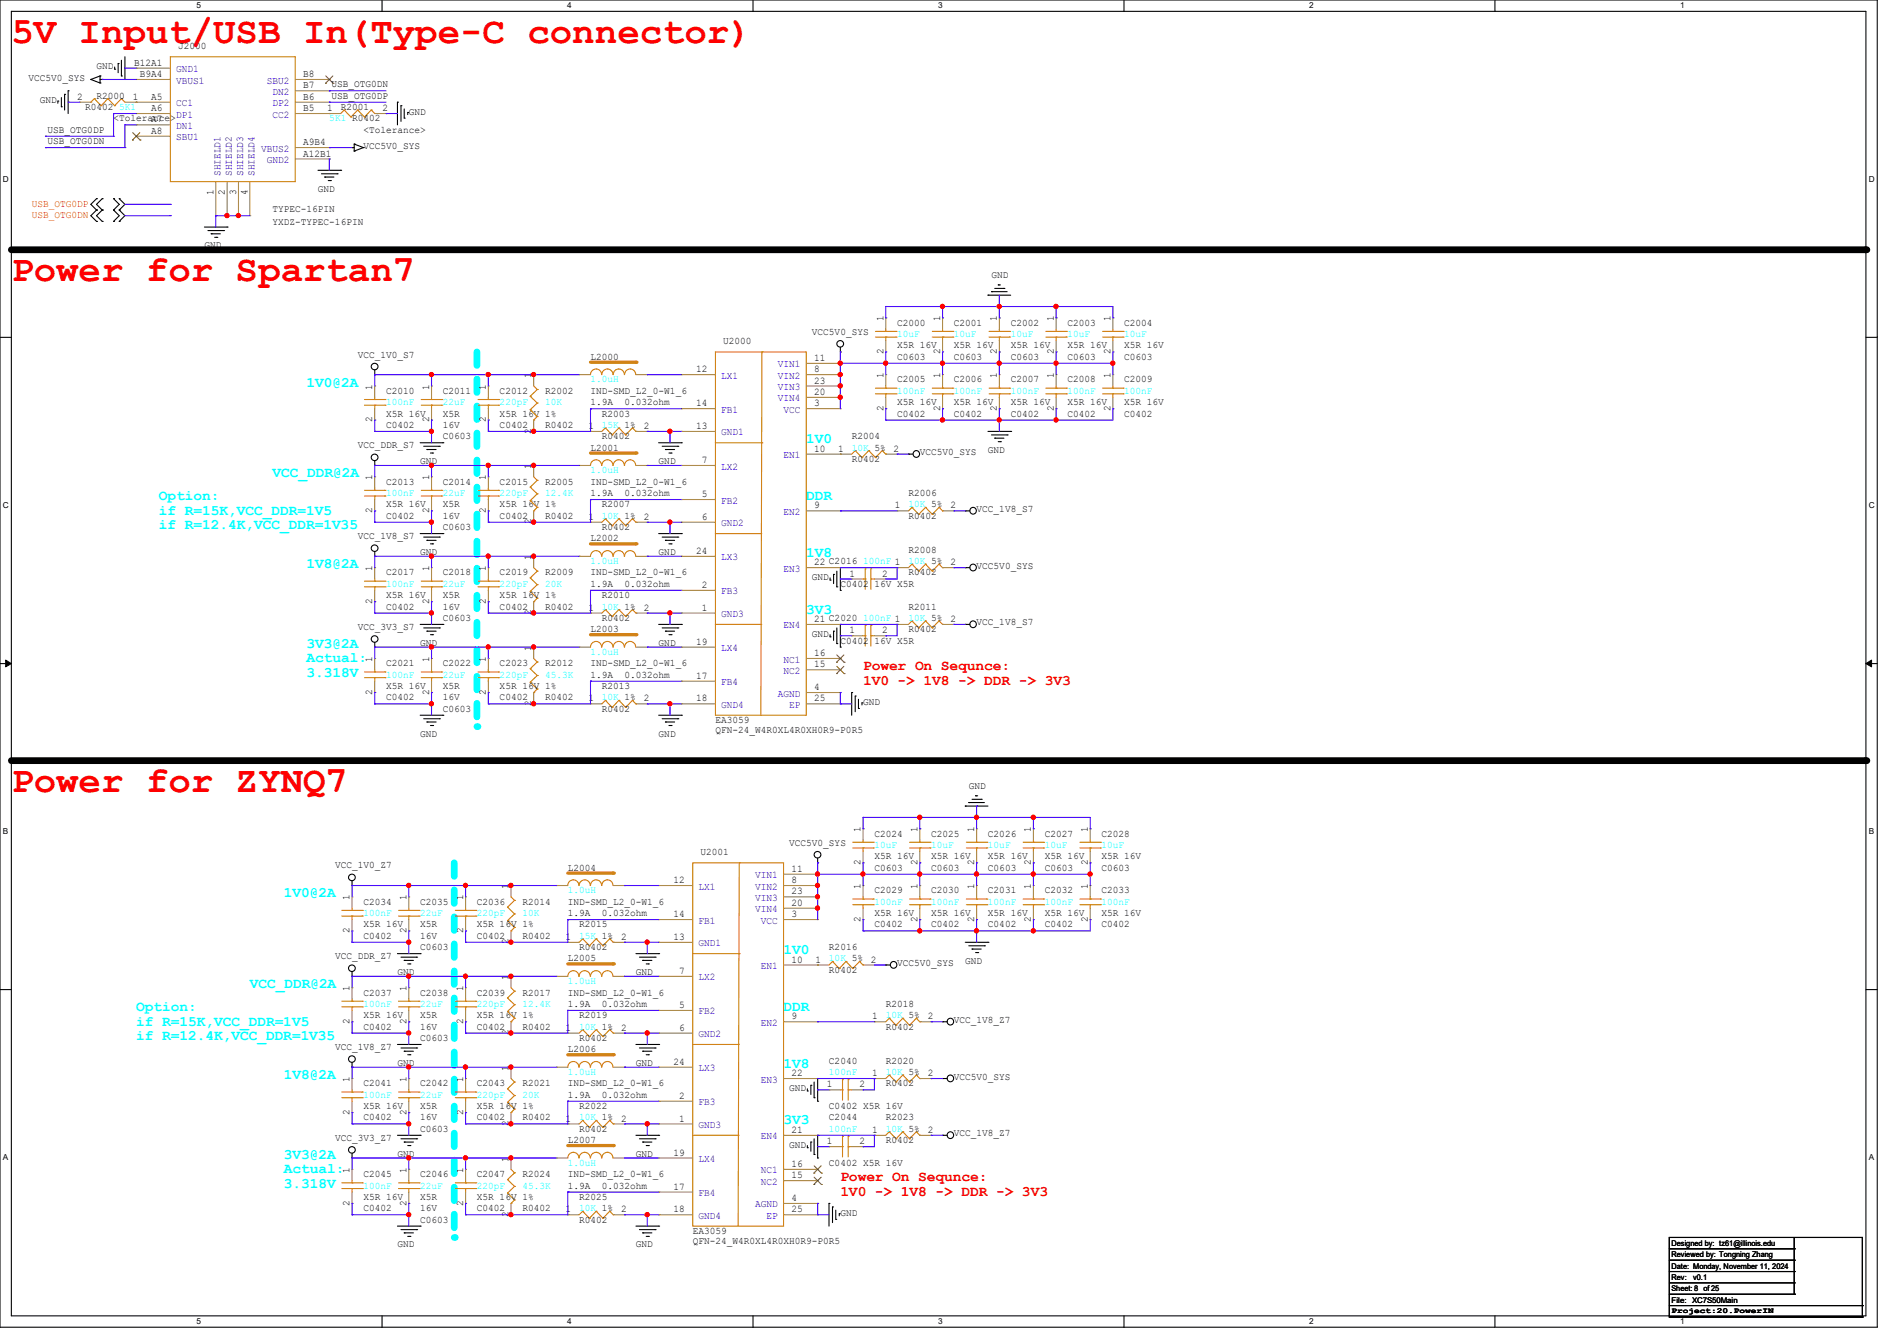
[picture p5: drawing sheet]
<svg xmlns="http://www.w3.org/2000/svg" width="297mm" height="210mm" viewBox="0 0 297 210" stroke-linecap="round" stroke-linejoin="round" font-family="sans-serif">
<defs><g id="words">
<g font-size="5.8" fill="#f00">
<text x="1.8" y="6.7">5V Input/USB In(Type-C connector)</text>
<text x="1.8" y="44.1">Power for Spartan7</text>
<text x="1.8" y="124.1">Power for ZYNQ7</text>
</g>
<g font-size="2.3" fill="#0ff">
<text x="48" y="60.5">1V0@2A</text>
<text x="126.2" y="69.4">1V0</text>
<text x="42.7" y="74.8">VCC_DDR@2A</text>
<text x="24.9" y="78.3">Option:</text>
<text x="24.9" y="80.6">if R=15K,VCC_DDR=1V5</text>
<text x="24.9" y="82.9">if R=12.4K,VCC_DDR=1V35</text>
<text x="126.2" y="78.3">DDR</text>
<text x="48" y="89">1V8@2A</text>
<text x="126.2" y="87.2">1V8</text>
<text x="48" y="101.4">3V3@2A</text>
<text x="126.2" y="96.1">3V3</text>
<text x="48" y="103.7">Actual:</text>
<text x="48" y="106">3.318V</text>
<text x="44.4" y="140.5">1V0@2A</text>
<text x="122.7" y="149.4">1V0</text>
<text x="39.1" y="154.8">VCC_DDR@2A</text>
<text x="21.3" y="158.3">Option:</text>
<text x="21.3" y="160.6">if R=15K,VCC_DDR=1V5</text>
<text x="122.7" y="158.3">DDR</text>
<text x="21.3" y="162.9">if R=12.4K,VCC_DDR=1V35</text>
<text x="122.7" y="167.2">1V8</text>
<text x="44.4" y="169">1V8@2A</text>
<text x="122.7" y="176.1">3V3</text>
<text x="44.4" y="181.4">3V3@2A</text>
<text x="44.4" y="183.7">Actual:</text>
<text x="44.4" y="186">3.318V</text>
</g>
<g font-size="2.3" fill="#f00">
<text x="135.1" y="105">Power On Sequnce:</text>
<text x="135.1" y="107.3">1V0 -&gt; 1V8 -&gt; DDR -&gt; 3V3</text>
<text x="131.6" y="185">Power On Sequnce:</text>
<text x="131.6" y="187.3">1V0 -&gt; 1V8 -&gt; DDR -&gt; 3V3</text>
</g>
<g font-size="1.6">
<text x="15.1" y="10.8">GND</text>
<text x="21" y="10.3">B12A1</text>
<text x="27.9" y="7.6">J2000</text>
<text x="4.4" y="12.6">VCC5V0_SYS</text>
<text x="6.2" y="16.2">GND</text>
<text x="12.1" y="15.6">2</text>
<text x="13.3" y="17.2">R0402</text>
<text x="15.1" y="15.5">R2000</text>
<text x="20.8" y="15.6">1</text>
<text x="21.9" y="12.1">B9A4</text>
<text x="23.7" y="15.6">A5</text>
<text x="23.7" y="17.4">A6</text>
<text x="47.5" y="17.4">B5</text>
<text x="47.5" y="15.6">B6</text>
<text x="47.5" y="13.8">B7</text>
<text x="47.5" y="12.1">B8</text>
<text x="51.2" y="17.4">1</text>
<text x="51.9" y="15.5">USB_OTG0DP</text>
<text x="51.9" y="13.7">USB_OTG0DN</text>
<text x="53.3" y="17.2">R2001</text>
<text x="59.9" y="17.4">2</text>
<text x="64" y="17.9">GND</text>
<text x="7.5" y="20.8">USB_OTG0DP</text>
<text x="7.5" y="22.6">USB_OTG0DN</text>
<text x="17.8" y="19">&lt;Tolerance&gt;</text>
<text x="23.7" y="19.2">A7</text>
<text x="23.7" y="21">A8</text>
<text x="47.5" y="22.7">A9B4</text>
<text x="56.9" y="23.3">VCC5V0_SYS</text>
<text x="56.9" y="20.8">&lt;Tolerance&gt;</text>
<text x="47.5" y="24.5">A12B1</text>
<text x="33.4" y="30.6" transform="rotate(-90 33.4 30.6)">1</text>
<text x="35.2" y="30.6" transform="rotate(-90 35.2 30.6)">2</text>
<text x="37" y="30.6" transform="rotate(-90 37 30.6)">3</text>
<text x="38.7" y="30.6" transform="rotate(-90 38.7 30.6)">4</text>
<text x="42.7" y="33.2">TYPEC-16PIN</text>
<text x="42.7" y="35.2">YXDZ-TYPEC-16PIN</text>
<text x="49.8" y="30">GND</text>
<text x="32" y="38.9">GND</text>
<text x="155.2" y="43.6">GND</text>
<text x="113.2" y="53.8">U2000</text>
<text x="127.1" y="52.4">VCC5V0_SYS</text>
<text x="138.3" y="50.3" transform="rotate(-90 138.3 50.3)">1</text>
<text x="140.5" y="51">C2000</text>
<text x="147.2" y="50.3" transform="rotate(-90 147.2 50.3)">1</text>
<text x="149.4" y="51">C2001</text>
<text x="156.1" y="50.3" transform="rotate(-90 156.1 50.3)">1</text>
<text x="158.2" y="51">C2002</text>
<text x="165" y="50.3" transform="rotate(-90 165 50.3)">1</text>
<text x="167.1" y="51">C2003</text>
<text x="173.9" y="50.3" transform="rotate(-90 173.9 50.3)">1</text>
<text x="176" y="51">C2004</text>
<text x="56" y="56">VCC_1V0_S7</text>
<text x="83.2" y="59.2" transform="rotate(-90 83.2 59.2)">1</text>
<text x="92.5" y="56.3">L2000</text>
<text x="109" y="58.3">12</text>
<text x="127.5" y="56.5">11</text>
<text x="127.5" y="58.3">8</text>
<text x="138.3" y="59.2" transform="rotate(-90 138.3 59.2)">1</text>
<text x="138.3" y="55.5" transform="rotate(-90 138.3 55.5)">2</text>
<text x="140.5" y="59.9">C2005</text>
<text x="140.5" y="56.3">C0603</text>
<text x="140.5" y="54.6">X5R 16V</text>
<text x="147.2" y="59.2" transform="rotate(-90 147.2 59.2)">1</text>
<text x="147.2" y="55.5" transform="rotate(-90 147.2 55.5)">2</text>
<text x="149.4" y="56.3">C0603</text>
<text x="149.4" y="54.6">X5R 16V</text>
<text x="149.4" y="59.9">C2006</text>
<text x="156.1" y="59.2" transform="rotate(-90 156.1 59.2)">1</text>
<text x="156.1" y="55.5" transform="rotate(-90 156.1 55.5)">2</text>
<text x="158.2" y="56.3">C0603</text>
<text x="158.2" y="54.6">X5R 16V</text>
<text x="158.2" y="59.9">C2007</text>
<text x="165" y="59.2" transform="rotate(-90 165 59.2)">1</text>
<text x="165" y="55.5" transform="rotate(-90 165 55.5)">2</text>
<text x="167.1" y="56.3">C0603</text>
<text x="167.1" y="54.6">X5R 16V</text>
<text x="167.1" y="59.9">C2008</text>
<text x="173.9" y="59.2" transform="rotate(-90 173.9 59.2)">1</text>
<text x="173.9" y="55.5" transform="rotate(-90 173.9 55.5)">2</text>
<text x="176" y="59.9">C2009</text>
<text x="176" y="56.3">C0603</text>
<text x="176" y="54.6">X5R 16V</text>
<text x="58.3" y="61" transform="rotate(-90 58.3 61)">1</text>
<text x="60.5" y="61.7">C2010</text>
<text x="60.5" y="65.2">X5R 16V</text>
<text x="67.2" y="61" transform="rotate(-90 67.2 61)">1</text>
<text x="69.3" y="61.7">C2011</text>
<text x="69.3" y="65.2">X5R</text>
<text x="76.1" y="61" transform="rotate(-90 76.1 61)">1</text>
<text x="78.2" y="61.7">C2012</text>
<text x="78.2" y="65.2">X5R 16V 1%</text>
<text x="85.3" y="61.7">R2002</text>
<text x="92.5" y="61.7">IND-SMD_L2_0-W1_6</text>
<text x="92.5" y="63.5">1.9A</text>
<text x="94.2" y="65.2">R2003</text>
<text x="97.8" y="63.5">0.032ohm</text>
<text x="109" y="63.6">14</text>
<text x="127.5" y="60.1">23</text>
<text x="127.5" y="61.8">20</text>
<text x="127.5" y="63.6">3</text>
<text x="138.3" y="64.3" transform="rotate(-90 138.3 64.3)">2</text>
<text x="140.5" y="65.2">C0402</text>
<text x="140.5" y="63.5">X5R 16V</text>
<text x="147.2" y="64.3" transform="rotate(-90 147.2 64.3)">2</text>
<text x="149.4" y="65.2">C0402</text>
<text x="149.4" y="63.5">X5R 16V</text>
<text x="156.1" y="64.3" transform="rotate(-90 156.1 64.3)">2</text>
<text x="158.2" y="65.2">C0402</text>
<text x="158.2" y="63.5">X5R 16V</text>
<text x="165" y="64.3" transform="rotate(-90 165 64.3)">2</text>
<text x="167.1" y="65.2">C0402</text>
<text x="167.1" y="63.5">X5R 16V</text>
<text x="173.9" y="64.3" transform="rotate(-90 173.9 64.3)">2</text>
<text x="176" y="65.2">C0402</text>
<text x="176" y="63.5">X5R 16V</text>
<text x="56" y="70.2">VCC_DDR_S7</text>
<text x="58.3" y="66.1" transform="rotate(-90 58.3 66.1)">2</text>
<text x="60.5" y="67">C0402</text>
<text x="67.2" y="66.1" transform="rotate(-90 67.2 66.1)">2</text>
<text x="69.3" y="68.8">C0603</text>
<text x="69.3" y="67">16V</text>
<text x="76.1" y="66.1" transform="rotate(-90 76.1 66.1)">2</text>
<text x="78.2" y="67">C0402</text>
<text x="83.2" y="67.9" transform="rotate(-90 83.2 67.9)">2</text>
<text x="85.3" y="67">R0402</text>
<text x="92.1" y="67.2">1</text>
<text x="92.5" y="70.6">L2001</text>
<text x="94.2" y="68.8">R0402</text>
<text x="100.8" y="67.2">2</text>
<text x="109" y="67.2">13</text>
<text x="127.5" y="70.7">10</text>
<text x="131.2" y="70.7">1</text>
<text x="133.3" y="68.8">R2004</text>
<text x="139.9" y="70.7">2</text>
<text x="144" y="71.3">VCC5V0_SYS</text>
<text x="154.7" y="70.9">GND</text>
<text x="58.3" y="75.2" transform="rotate(-90 58.3 75.2)">1</text>
<text x="60.5" y="75.9">C2013</text>
<text x="65.8" y="72.7">GND</text>
<text x="67.2" y="75.2" transform="rotate(-90 67.2 75.2)">1</text>
<text x="69.3" y="75.9">C2014</text>
<text x="76.1" y="75.2" transform="rotate(-90 76.1 75.2)">1</text>
<text x="78.2" y="75.9">C2015</text>
<text x="83.2" y="73.4" transform="rotate(-90 83.2 73.4)">1</text>
<text x="85.3" y="75.9">R2005</text>
<text x="92.5" y="75.9">IND-SMD_L2_0-W1_6</text>
<text x="92.5" y="77.7">1.9A</text>
<text x="97.8" y="77.7">0.032ohm</text>
<text x="103.1" y="72.7">GND</text>
<text x="109.9" y="72.5">7</text>
<text x="109.9" y="77.9">5</text>
<text x="133.3" y="72.3">R0402</text>
<text x="142.2" y="77.7">R2006</text>
<text x="58.3" y="80.3" transform="rotate(-90 58.3 80.3)">2</text>
<text x="60.5" y="81.2">C0402</text>
<text x="60.5" y="79.5">X5R 16V</text>
<text x="67.2" y="80.3" transform="rotate(-90 67.2 80.3)">2</text>
<text x="69.3" y="83">C0603</text>
<text x="69.3" y="79.5">X5R</text>
<text x="69.3" y="81.2">16V</text>
<text x="76.1" y="80.3" transform="rotate(-90 76.1 80.3)">2</text>
<text x="78.2" y="81.2">C0402</text>
<text x="78.2" y="79.5">X5R 16V 1%</text>
<text x="83.2" y="82.1" transform="rotate(-90 83.2 82.1)">2</text>
<text x="85.3" y="81.2">R0402</text>
<text x="92.1" y="81.4">1</text>
<text x="94.2" y="79.5">R2007</text>
<text x="94.2" y="83">R0402</text>
<text x="100.8" y="81.4">2</text>
<text x="109.9" y="81.4">6</text>
<text x="127.5" y="79.6">9</text>
<text x="140.1" y="79.6">1</text>
<text x="142.2" y="81.2">R0402</text>
<text x="148.8" y="79.6">2</text>
<text x="152.9" y="80.2">VCC_1V8_S7</text>
<text x="56" y="84.5">VCC_1V8_S7</text>
<text x="58.3" y="89.5" transform="rotate(-90 58.3 89.5)">1</text>
<text x="65.8" y="86.9">GND</text>
<text x="67.2" y="89.5" transform="rotate(-90 67.2 89.5)">1</text>
<text x="76.1" y="89.5" transform="rotate(-90 76.1 89.5)">1</text>
<text x="83.2" y="87.7" transform="rotate(-90 83.2 87.7)">1</text>
<text x="92.5" y="84.8">L2002</text>
<text x="103.1" y="86.9">GND</text>
<text x="109" y="86.7">24</text>
<text x="127.5" y="88.5">22 C2016</text>
<text x="142.2" y="86.6">R2008</text>
<text x="148.8" y="88.5">2</text>
<text x="152.9" y="89.1">VCC5V0_SYS</text>
<text x="58.3" y="94.6" transform="rotate(-90 58.3 94.6)">2</text>
<text x="60.5" y="90.1">C2017</text>
<text x="60.5" y="95.5">C0402</text>
<text x="60.5" y="93.7">X5R 16V</text>
<text x="67.2" y="94.6" transform="rotate(-90 67.2 94.6)">2</text>
<text x="69.3" y="90.1">C2018</text>
<text x="69.3" y="93.7">X5R</text>
<text x="69.3" y="95.5">16V</text>
<text x="76.1" y="94.6" transform="rotate(-90 76.1 94.6)">2</text>
<text x="78.2" y="90.1">C2019</text>
<text x="78.2" y="95.5">C0402</text>
<text x="78.2" y="93.7">X5R 16V 1%</text>
<text x="85.3" y="90.1">R2009</text>
<text x="85.3" y="95.5">R0402</text>
<text x="92.1" y="95.6">1</text>
<text x="92.5" y="90.1">IND-SMD_L2_0-W1_6</text>
<text x="92.5" y="91.9">1.9A</text>
<text x="94.2" y="93.7">R2010</text>
<text x="97.8" y="91.9">0.032ohm</text>
<text x="100.8" y="95.6">2</text>
<text x="109.9" y="92.1">2</text>
<text x="109.9" y="95.6">1</text>
<text x="127.1" y="90.8">GND</text>
<text x="131.6" y="91.9">C0402</text>
<text x="133" y="90.3">1</text>
<text x="136.9" y="91.9">16V X5R</text>
<text x="138.1" y="90.3">2</text>
<text x="142.2" y="95.5">R2011</text>
<text x="142.2" y="90.1">R0402</text>
<text x="56" y="98.7">VCC_3V3_S7</text>
<text x="65.8" y="101.1">GND</text>
<text x="69.3" y="97.2">C0603</text>
<text x="83.2" y="101.9" transform="rotate(-90 83.2 101.9)">1</text>
<text x="83.2" y="96.4" transform="rotate(-90 83.2 96.4)">2</text>
<text x="92.5" y="99">L2003</text>
<text x="94.2" y="97.2">R0402</text>
<text x="103.1" y="101.1">GND</text>
<text x="109" y="101">19</text>
<text x="127.1" y="99.7">GND</text>
<text x="127.5" y="97.4">21 C2020</text>
<text x="131.6" y="100.8">C0402</text>
<text x="133" y="99.2">1</text>
<text x="136.9" y="100.8">16V X5R</text>
<text x="138.1" y="99.2">2</text>
<text x="142.2" y="99">R0402</text>
<text x="148.8" y="97.4">2</text>
<text x="152.9" y="98">VCC_1V8_S7</text>
<text x="58.3" y="103.7" transform="rotate(-90 58.3 103.7)">1</text>
<text x="60.5" y="104.3">C2021</text>
<text x="60.5" y="107.9">X5R 16V</text>
<text x="67.2" y="103.7" transform="rotate(-90 67.2 103.7)">1</text>
<text x="69.3" y="104.3">C2022</text>
<text x="69.3" y="107.9">X5R</text>
<text x="76.1" y="103.7" transform="rotate(-90 76.1 103.7)">1</text>
<text x="78.2" y="104.3">C2023</text>
<text x="78.2" y="107.9">X5R 16V 1%</text>
<text x="85.3" y="104.3">R2012</text>
<text x="92.5" y="104.3">IND-SMD_L2_0-W1_6</text>
<text x="92.5" y="106.1">1.9A</text>
<text x="94.2" y="107.9">R2013</text>
<text x="97.8" y="106.1">0.032ohm</text>
<text x="109" y="106.3">17</text>
<text x="127.5" y="102.7">16</text>
<text x="127.5" y="104.5">15</text>
<text x="58.3" y="108.8" transform="rotate(-90 58.3 108.8)">2</text>
<text x="60.5" y="109.7">C0402</text>
<text x="67.2" y="108.8" transform="rotate(-90 67.2 108.8)">2</text>
<text x="69.3" y="111.5">C0603</text>
<text x="69.3" y="109.7">16V</text>
<text x="76.1" y="108.8" transform="rotate(-90 76.1 108.8)">2</text>
<text x="78.2" y="109.7">C0402</text>
<text x="83.2" y="110.6" transform="rotate(-90 83.2 110.6)">2</text>
<text x="85.3" y="109.7">R0402</text>
<text x="92.1" y="109.9">1</text>
<text x="94.2" y="111.5">R0402</text>
<text x="100.8" y="109.9">2</text>
<text x="109" y="109.9">18</text>
<text x="112" y="113.2">EA3059</text>
<text x="127.5" y="108.1">4</text>
<text x="127.5" y="109.9">25</text>
<text x="135.1" y="110.4">GND</text>
<text x="65.8" y="115.4">GND</text>
<text x="103.1" y="115.4">GND</text>
<text x="112" y="114.8">QFN-24_W4R0XL4R0XH0R9-P0R5</text>
<text x="151.7" y="123.6">GND</text>
<text x="134.7" y="130.3" transform="rotate(-90 134.7 130.3)">1</text>
<text x="136.9" y="131">C2024</text>
<text x="143.6" y="130.3" transform="rotate(-90 143.6 130.3)">1</text>
<text x="145.8" y="131">C2025</text>
<text x="152.5" y="130.3" transform="rotate(-90 152.5 130.3)">1</text>
<text x="154.7" y="131">C2026</text>
<text x="161.4" y="130.3" transform="rotate(-90 161.4 130.3)">1</text>
<text x="163.6" y="131">C2027</text>
<text x="170.3" y="130.3" transform="rotate(-90 170.3 130.3)">1</text>
<text x="172.5" y="131">C2028</text>
<text x="52.5" y="136">VCC_1V0_Z7</text>
<text x="88.9" y="136.4">L2004</text>
<text x="109.7" y="133.9">U2001</text>
<text x="123.6" y="132.5">VCC5V0_SYS</text>
<text x="123.9" y="136.5">11</text>
<text x="134.7" y="135.5" transform="rotate(-90 134.7 135.5)">2</text>
<text x="136.9" y="136.4">C0603</text>
<text x="136.9" y="134.6">X5R 16V</text>
<text x="143.6" y="135.5" transform="rotate(-90 143.6 135.5)">2</text>
<text x="145.8" y="136.4">C0603</text>
<text x="145.8" y="134.6">X5R 16V</text>
<text x="152.5" y="135.5" transform="rotate(-90 152.5 135.5)">2</text>
<text x="154.7" y="136.4">C0603</text>
<text x="154.7" y="134.6">X5R 16V</text>
<text x="161.4" y="135.5" transform="rotate(-90 161.4 135.5)">2</text>
<text x="163.6" y="136.4">C0603</text>
<text x="163.6" y="134.6">X5R 16V</text>
<text x="170.3" y="135.5" transform="rotate(-90 170.3 135.5)">2</text>
<text x="172.5" y="136.4">C0603</text>
<text x="172.5" y="134.6">X5R 16V</text>
<text x="54.7" y="141" transform="rotate(-90 54.7 141)">1</text>
<text x="56.9" y="141.7">C2034</text>
<text x="63.6" y="141" transform="rotate(-90 63.6 141)">1</text>
<text x="65.8" y="141.7">C2035</text>
<text x="72.5" y="141" transform="rotate(-90 72.5 141)">1</text>
<text x="74.7" y="141.7">C2036</text>
<text x="79.6" y="139.2" transform="rotate(-90 79.6 139.2)">1</text>
<text x="81.8" y="141.7">R2014</text>
<text x="88.9" y="141.7">IND-SMD_L2_0-W1_6</text>
<text x="88.9" y="143.5">1.9A</text>
<text x="94.2" y="143.5">0.032ohm</text>
<text x="105.5" y="138.3">12</text>
<text x="105.5" y="143.6">14</text>
<text x="123.9" y="138.3">8</text>
<text x="123.9" y="140.1">23</text>
<text x="123.9" y="141.9">20</text>
<text x="123.9" y="143.6">3</text>
<text x="134.7" y="139.2" transform="rotate(-90 134.7 139.2)">1</text>
<text x="136.9" y="139.9">C2029</text>
<text x="136.9" y="143.5">X5R 16V</text>
<text x="143.6" y="139.2" transform="rotate(-90 143.6 139.2)">1</text>
<text x="145.8" y="139.9">C2030</text>
<text x="145.8" y="143.5">X5R 16V</text>
<text x="152.5" y="139.2" transform="rotate(-90 152.5 139.2)">1</text>
<text x="154.7" y="139.9">C2031</text>
<text x="154.7" y="143.5">X5R 16V</text>
<text x="161.4" y="139.2" transform="rotate(-90 161.4 139.2)">1</text>
<text x="163.6" y="139.9">C2032</text>
<text x="163.6" y="143.5">X5R 16V</text>
<text x="170.3" y="139.2" transform="rotate(-90 170.3 139.2)">1</text>
<text x="172.5" y="139.9">C2033</text>
<text x="172.5" y="143.5">X5R 16V</text>
<text x="54.7" y="146.1" transform="rotate(-90 54.7 146.1)">2</text>
<text x="56.9" y="147">C0402</text>
<text x="56.9" y="145.2">X5R 16V</text>
<text x="63.6" y="146.1" transform="rotate(-90 63.6 146.1)">2</text>
<text x="65.8" y="148.8">C0603</text>
<text x="65.8" y="145.2">X5R</text>
<text x="65.8" y="147">16V</text>
<text x="72.5" y="146.1" transform="rotate(-90 72.5 146.1)">2</text>
<text x="74.7" y="147">C0402</text>
<text x="74.7" y="145.2">X5R 16V 1%</text>
<text x="79.6" y="147.9" transform="rotate(-90 79.6 147.9)">2</text>
<text x="81.8" y="147">R0402</text>
<text x="88.6" y="147.2">1</text>
<text x="90.7" y="145.2">R2015</text>
<text x="90.7" y="148.8">R0402</text>
<text x="97.2" y="147.2">2</text>
<text x="105.5" y="147.2">13</text>
<text x="129.8" y="148.8">R2016</text>
<text x="134.7" y="144.4" transform="rotate(-90 134.7 144.4)">2</text>
<text x="136.9" y="145.2">C0402</text>
<text x="143.6" y="144.4" transform="rotate(-90 143.6 144.4)">2</text>
<text x="145.8" y="145.2">C0402</text>
<text x="152.5" y="144.4" transform="rotate(-90 152.5 144.4)">2</text>
<text x="154.7" y="145.2">C0402</text>
<text x="161.4" y="144.4" transform="rotate(-90 161.4 144.4)">2</text>
<text x="163.6" y="145.2">C0402</text>
<text x="170.3" y="144.4" transform="rotate(-90 170.3 144.4)">2</text>
<text x="172.5" y="145.2">C0402</text>
<text x="52.5" y="150.2">VCC_DDR_Z7</text>
<text x="54.7" y="155.2" transform="rotate(-90 54.7 155.2)">1</text>
<text x="56.9" y="155.9">C2037</text>
<text x="62.2" y="152.7">GND</text>
<text x="63.6" y="155.2" transform="rotate(-90 63.6 155.2)">1</text>
<text x="65.8" y="155.9">C2038</text>
<text x="72.5" y="155.2" transform="rotate(-90 72.5 155.2)">1</text>
<text x="74.7" y="155.9">C2039</text>
<text x="79.6" y="153.5" transform="rotate(-90 79.6 153.5)">1</text>
<text x="81.8" y="155.9">R2017</text>
<text x="88.9" y="150.6">L2005</text>
<text x="88.9" y="155.9">IND-SMD_L2_0-W1_6</text>
<text x="99.6" y="152.7">GND</text>
<text x="106.3" y="152.5">7</text>
<text x="123.9" y="150.8">10</text>
<text x="127.7" y="150.8">1</text>
<text x="129.8" y="152.4">R0402</text>
<text x="136.4" y="150.8">2</text>
<text x="140.5" y="151.3">VCC5V0_SYS</text>
<text x="151.1" y="150.9">GND</text>
<text x="54.7" y="160.4" transform="rotate(-90 54.7 160.4)">2</text>
<text x="56.9" y="161.2">C0402</text>
<text x="56.9" y="159.5">X5R 16V</text>
<text x="63.6" y="160.4" transform="rotate(-90 63.6 160.4)">2</text>
<text x="65.8" y="159.5">X5R</text>
<text x="65.8" y="161.2">16V</text>
<text x="72.5" y="160.4" transform="rotate(-90 72.5 160.4)">2</text>
<text x="74.7" y="161.2">C0402</text>
<text x="74.7" y="159.5">X5R 16V 1%</text>
<text x="81.8" y="161.2">R0402</text>
<text x="88.6" y="161.4">1</text>
<text x="88.9" y="157.7">1.9A</text>
<text x="90.7" y="159.5">R2019</text>
<text x="94.2" y="157.7">0.032ohm</text>
<text x="97.2" y="161.4">2</text>
<text x="106.3" y="157.9">5</text>
<text x="106.3" y="161.4">6</text>
<text x="123.9" y="159.6">9</text>
<text x="136.6" y="159.6">1</text>
<text x="138.7" y="157.7">R2018</text>
<text x="138.7" y="161.2">R0402</text>
<text x="145.2" y="159.6">2</text>
<text x="149.4" y="160.2">VCC_1V8_Z7</text>
<text x="52.5" y="164.5">VCC_1V8_Z7</text>
<text x="62.2" y="166.9">GND</text>
<text x="65.8" y="163">C0603</text>
<text x="79.6" y="167.7" transform="rotate(-90 79.6 167.7)">1</text>
<text x="79.6" y="162.1" transform="rotate(-90 79.6 162.1)">2</text>
<text x="88.9" y="164.8">L2006</text>
<text x="90.7" y="163">R0402</text>
<text x="99.6" y="166.9">GND</text>
<text x="105.5" y="166.8">24</text>
<text x="129.8" y="166.6">C2040</text>
<text x="138.7" y="166.6">R2020</text>
<text x="54.7" y="169.5" transform="rotate(-90 54.7 169.5)">1</text>
<text x="56.9" y="170.1">C2041</text>
<text x="56.9" y="173.7">X5R 16V</text>
<text x="63.6" y="169.5" transform="rotate(-90 63.6 169.5)">1</text>
<text x="65.8" y="170.1">C2042</text>
<text x="65.8" y="173.7">X5R</text>
<text x="72.5" y="169.5" transform="rotate(-90 72.5 169.5)">1</text>
<text x="74.7" y="170.1">C2043</text>
<text x="74.7" y="173.7">X5R 16V 1%</text>
<text x="81.8" y="170.1">R2021</text>
<text x="88.9" y="170.1">IND-SMD_L2_0-W1_6</text>
<text x="88.9" y="171.9">1.9A</text>
<text x="90.7" y="173.7">R2022</text>
<text x="94.2" y="171.9">0.032ohm</text>
<text x="106.3" y="172.1">2</text>
<text x="123.6" y="170.9">GND</text>
<text x="123.9" y="168.5">22</text>
<text x="129.5" y="170.3">1</text>
<text x="129.8" y="173.7">C0402 X5R 16V</text>
<text x="134.6" y="170.3">2</text>
<text x="136.6" y="168.5">1</text>
<text x="138.7" y="170.1">R0402</text>
<text x="145.2" y="168.5">2</text>
<text x="149.4" y="169.1">VCC5V0_SYS</text>
<text x="52.5" y="178.7">VCC_3V3_Z7</text>
<text x="54.7" y="174.6" transform="rotate(-90 54.7 174.6)">2</text>
<text x="56.9" y="175.5">C0402</text>
<text x="63.6" y="174.6" transform="rotate(-90 63.6 174.6)">2</text>
<text x="65.8" y="177.2">C0603</text>
<text x="65.8" y="175.5">16V</text>
<text x="72.5" y="174.6" transform="rotate(-90 72.5 174.6)">2</text>
<text x="74.7" y="175.5">C0402</text>
<text x="79.6" y="176.4" transform="rotate(-90 79.6 176.4)">2</text>
<text x="81.8" y="175.5">R0402</text>
<text x="88.6" y="175.6">1</text>
<text x="88.9" y="179">L2007</text>
<text x="90.7" y="177.2">R0402</text>
<text x="97.2" y="175.6">2</text>
<text x="106.3" y="175.6">1</text>
<text x="123.6" y="179.7">GND</text>
<text x="123.9" y="177.4">21</text>
<text x="129.5" y="179.2">1</text>
<text x="129.8" y="175.5">C2044</text>
<text x="134.6" y="179.2">2</text>
<text x="136.6" y="177.4">1</text>
<text x="138.7" y="175.5">R2023</text>
<text x="138.7" y="179">R0402</text>
<text x="145.2" y="177.4">2</text>
<text x="149.4" y="178">VCC_1V8_Z7</text>
<text x="54.7" y="183.7" transform="rotate(-90 54.7 183.7)">1</text>
<text x="56.9" y="184.4">C2045</text>
<text x="62.2" y="181.1">GND</text>
<text x="63.6" y="183.7" transform="rotate(-90 63.6 183.7)">1</text>
<text x="65.8" y="184.4">C2046</text>
<text x="72.5" y="183.7" transform="rotate(-90 72.5 183.7)">1</text>
<text x="74.7" y="184.4">C2047</text>
<text x="79.6" y="181.9" transform="rotate(-90 79.6 181.9)">1</text>
<text x="81.8" y="184.4">R2024</text>
<text x="88.9" y="184.4">IND-SMD_L2_0-W1_6</text>
<text x="99.6" y="181.1">GND</text>
<text x="105.5" y="181">19</text>
<text x="123.9" y="182.8">16</text>
<text x="123.9" y="184.5">15</text>
<text x="129.8" y="182.6">C0402 X5R 16V</text>
<text x="54.7" y="188.8" transform="rotate(-90 54.7 188.8)">2</text>
<text x="56.9" y="189.7">C0402</text>
<text x="56.9" y="187.9">X5R 16V</text>
<text x="63.6" y="188.8" transform="rotate(-90 63.6 188.8)">2</text>
<text x="65.8" y="191.5">C0603</text>
<text x="65.8" y="187.9">X5R</text>
<text x="65.8" y="189.7">16V</text>
<text x="72.5" y="188.8" transform="rotate(-90 72.5 188.8)">2</text>
<text x="74.7" y="189.7">C0402</text>
<text x="74.7" y="187.9">X5R 16V 1%</text>
<text x="79.6" y="190.6" transform="rotate(-90 79.6 190.6)">2</text>
<text x="81.8" y="189.7">R0402</text>
<text x="88.6" y="189.9">1</text>
<text x="88.9" y="186.1">1.9A</text>
<text x="90.7" y="187.9">R2025</text>
<text x="90.7" y="191.5">R0402</text>
<text x="94.2" y="186.1">0.032ohm</text>
<text x="97.2" y="189.9">2</text>
<text x="105.5" y="186.3">17</text>
<text x="105.5" y="189.9">18</text>
<text x="123.9" y="188.1">4</text>
<text x="123.9" y="189.9">25</text>
<text x="131.6" y="190.4">GND</text>
<text x="62.2" y="195.4">GND</text>
<text x="99.6" y="195.4">GND</text>
<text x="108.5" y="193.2">EA3059</text>
<text x="108.5" y="194.9">QFN-24_W4R0XL4R0XH0R9-P0R5</text>
</g>
<g font-size="1.6" fill="#00c">
<text x="27.6" y="11.3">GND1</text>
<text x="27.6" y="13.1">VBUS1</text>
<text x="27.6" y="16.6">CC1</text>
<text x="41.8" y="13.1">SBU2</text>
<text x="42.7" y="16.6">DP2</text>
<text x="42.7" y="14.9">DN2</text>
<text x="27.6" y="18.4">DP1</text>
<text x="27.6" y="20.2">DN1</text>
<text x="27.6" y="22">SBU1</text>
<text x="40.9" y="23.7">VBUS2</text>
<text x="42.7" y="18.4">CC2</text>
<text x="34.5" y="27.6" transform="rotate(-90 34.5 27.6)">SHIELD1</text>
<text x="36.3" y="27.6" transform="rotate(-90 36.3 27.6)">SHIELD2</text>
<text x="38.1" y="27.6" transform="rotate(-90 38.1 27.6)">SHIELD3</text>
<text x="39.8" y="27.6" transform="rotate(-90 39.8 27.6)">SHIELD4</text>
<text x="41.8" y="25.5">GND2</text>
<text x="112.9" y="59.3">LX1</text>
<text x="121.8" y="57.5">VIN1</text>
<text x="121.8" y="59.3">VIN2</text>
<text x="112.9" y="64.6">FB1</text>
<text x="121.8" y="61.1">VIN3</text>
<text x="121.8" y="62.9">VIN4</text>
<text x="122.7" y="64.6">VCC</text>
<text x="112.9" y="68.2">GND1</text>
<text x="122.7" y="71.8">EN1</text>
<text x="112.9" y="73.5">LX2</text>
<text x="112.9" y="78.9">FB2</text>
<text x="112.9" y="82.4">GND2</text>
<text x="122.7" y="80.6">EN2</text>
<text x="112.9" y="87.8">LX3</text>
<text x="122.7" y="89.5">EN3</text>
<text x="112.9" y="93.1">FB3</text>
<text x="112.9" y="102">LX4</text>
<text x="112.9" y="96.6">GND3</text>
<text x="122.7" y="98.4">EN4</text>
<text x="112.9" y="107.3">FB4</text>
<text x="122.7" y="103.8">NC1</text>
<text x="122.7" y="105.5">NC2</text>
<text x="112.9" y="110.9">GND4</text>
<text x="121.8" y="109.1">AGND</text>
<text x="123.6" y="110.9">EP</text>
<text x="118.2" y="137.5">VIN1</text>
<text x="109.3" y="139.3">LX1</text>
<text x="118.2" y="139.3">VIN2</text>
<text x="118.2" y="141.1">VIN3</text>
<text x="118.2" y="142.9">VIN4</text>
<text x="109.3" y="144.7">FB1</text>
<text x="109.3" y="148.2">GND1</text>
<text x="119.1" y="144.7">VCC</text>
<text x="109.3" y="153.5">LX2</text>
<text x="119.1" y="151.8">EN1</text>
<text x="109.3" y="158.9">FB2</text>
<text x="119.1" y="160.7">EN2</text>
<text x="109.3" y="167.8">LX3</text>
<text x="109.3" y="162.4">GND2</text>
<text x="109.3" y="173.1">FB3</text>
<text x="119.1" y="169.5">EN3</text>
<text x="109.3" y="176.7">GND3</text>
<text x="119.1" y="178.4">EN4</text>
<text x="109.3" y="182">LX4</text>
<text x="119.1" y="183.8">NC1</text>
<text x="119.1" y="185.6">NC2</text>
<text x="109.3" y="187.3">FB4</text>
<text x="109.3" y="190.9">GND4</text>
<text x="118.2" y="189.1">AGND</text>
<text x="120" y="190.9">EP</text>
</g>
<g font-size="1.6" fill="#0ff">
<text x="18.7" y="17.2">5K1</text>
<text x="51.6" y="19">5K1 R0402</text>
<text x="140.5" y="52.8">10uF</text>
<text x="149.4" y="52.8">10uF</text>
<text x="158.2" y="52.8">10uF</text>
<text x="167.1" y="52.8">10uF</text>
<text x="176" y="52.8">10uF</text>
<text x="92.5" y="59.9">1.0uH</text>
<text x="60.5" y="63.5">100nF</text>
<text x="69.3" y="63.5">22uF</text>
<text x="78.2" y="63.5">220pF</text>
<text x="85.3" y="63.5">10K</text>
<text x="140.5" y="61.7">100nF</text>
<text x="149.4" y="61.7">100nF</text>
<text x="158.2" y="61.7">100nF</text>
<text x="167.1" y="61.7">100nF</text>
<text x="176" y="61.7">100nF</text>
<text x="94.2" y="67">15K 1%</text>
<text x="133.3" y="70.6">10K 5%</text>
<text x="60.5" y="77.7">100nF</text>
<text x="69.3" y="77.7">22uF</text>
<text x="78.2" y="77.7">220pF</text>
<text x="85.3" y="77.7">12.4K</text>
<text x="92.5" y="74.1">1.0uH</text>
<text x="94.2" y="81.2">10K 1%</text>
<text x="142.2" y="79.5">10K 5%</text>
<text x="92.5" y="88.3">1.0uH</text>
<text x="135.1" y="88.3">100nF 1</text>
<text x="142.2" y="88.3">10K 5%</text>
<text x="60.5" y="91.9">100nF</text>
<text x="69.3" y="91.9">22uF</text>
<text x="78.2" y="91.9">220pF</text>
<text x="85.3" y="91.9">20K</text>
<text x="94.2" y="95.5">10K 1%</text>
<text x="135.1" y="97.2">100nF 1</text>
<text x="142.2" y="97.2">10K 5%</text>
<text x="60.5" y="106.1">100nF</text>
<text x="69.3" y="106.1">22uF</text>
<text x="78.2" y="106.1">220pF</text>
<text x="85.3" y="106.1">45.3K</text>
<text x="92.5" y="102.6">1.0uH</text>
<text x="94.2" y="109.7">10K 1%</text>
<text x="136.9" y="132.8">10uF</text>
<text x="145.8" y="132.8">10uF</text>
<text x="154.7" y="132.8">10uF</text>
<text x="163.6" y="132.8">10uF</text>
<text x="172.5" y="132.8">10uF</text>
<text x="56.9" y="143.5">100nF</text>
<text x="65.8" y="143.5">22uF</text>
<text x="74.7" y="143.5">220pF</text>
<text x="81.8" y="143.5">10K</text>
<text x="88.9" y="139.9">1.0uH</text>
<text x="136.9" y="141.7">100nF</text>
<text x="145.8" y="141.7">100nF</text>
<text x="154.7" y="141.7">100nF</text>
<text x="163.6" y="141.7">100nF</text>
<text x="172.5" y="141.7">100nF</text>
<text x="90.7" y="147">15K 1%</text>
<text x="88.9" y="154.1">1.0uH</text>
<text x="129.8" y="150.6">10K 5%</text>
<text x="56.9" y="157.7">100nF</text>
<text x="65.8" y="157.7">22uF</text>
<text x="74.7" y="157.7">220pF</text>
<text x="81.8" y="157.7">12.4K</text>
<text x="90.7" y="161.2">10K 1%</text>
<text x="138.7" y="159.5">10K 5%</text>
<text x="56.9" y="171.9">100nF</text>
<text x="65.8" y="171.9">22uF</text>
<text x="74.7" y="171.9">220pF</text>
<text x="81.8" y="171.9">20K</text>
<text x="88.9" y="168.4">1.0uH</text>
<text x="129.8" y="168.4">100nF</text>
<text x="138.7" y="168.4">10K 5%</text>
<text x="90.7" y="175.5">10K 1%</text>
<text x="129.8" y="177.2">100nF</text>
<text x="138.7" y="177.2">10K 5%</text>
<text x="88.9" y="182.6">1.0uH</text>
<text x="56.9" y="186.1">100nF</text>
<text x="65.8" y="186.1">22uF</text>
<text x="74.7" y="186.1">220pF</text>
<text x="81.8" y="186.1">45.3K</text>
<text x="90.7" y="189.7">10K 1%</text>
</g>
<g font-size="1.6" fill="#f00">
<text x="5" y="32.3">USB_OTG0DP</text>
<text x="5" y="34.1">USB_OTG0DN</text>
</g>
<g font-size="1.3">
<text x="30.8" y="1.3">5</text>
<text x="88.8" y="1.3">4</text>
<text x="146.9" y="1.3">3</text>
<text x="205" y="1.3">2</text>
<text x="263.1" y="1.3">1</text>
<text x=".5" y="28.4">D</text>
<text x="292.6" y="28.4">D</text>
<text x=".5" y="79.5">C</text>
<text x="292.6" y="79.5">C</text>
<text x=".5" y="130.6">B</text>
<text x="292.6" y="130.6">B</text>
<text x=".5" y="181.7">A</text>
<text x="292.6" y="181.7">A</text>
<text x="30.8" y="207.4">5</text>
<text x="88.8" y="207.4">4</text>
<text x="146.9" y="207.4">3</text>
<text x="205" y="207.4">2</text>
<text x="263.1" y="207.4">1</text>
</g>
<g font-size="1.2">
<text x="261.7" y="195.1">Designed by: tz61@illinois.edu</text>
<text x="261.7" y="196.9">Reviewed by: Tongning Zhang</text>
<text x="261.7" y="198.7">Date: Monday, November 11, 2024</text>
<text x="261.7" y="200.4">Rev:</text>
<text x="261.7" y="202.2">Sheet: 8 of 25</text>
<text x="265.1" y="200.4">v0.1</text>
<text x="261.7" y="205.7">Project:20.PowerIN</text>
<text x="261.7" y="204">File: XC7S50Main</text>
</g>
</g></defs>
<path d="M0 0h293.9v207.9h-293.9zM1.8 1.8h290.3v204.3h-290.3z" fill="none" stroke="#000" stroke-width=".17"/>
<g fill="#fff">
<path d="M30.8 .2h.7v1.4h-.7z"/>
<path d="M30.8 206.2h.7v1.4h-.7z"/>
</g>
<path d="M59.8 0v1.8M59.8 206.1v1.8" fill="none" stroke="#000" stroke-width=".17"/>
<g fill="#fff">
<path d="M88.8 .2h.7v1.4h-.7z"/>
<path d="M88.8 206.2h.7v1.4h-.7z"/>
</g>
<path d="M117.9 0v1.8M117.9 206.1v1.8" fill="none" stroke="#000" stroke-width=".17"/>
<g fill="#fff">
<path d="M146.9 .2h.7v1.4h-.7z"/>
<path d="M146.9 206.2h.7v1.4h-.7z"/>
</g>
<path d="M176 0v1.8M176 206.1v1.8" fill="none" stroke="#000" stroke-width=".17"/>
<g fill="#fff">
<path d="M205 .2h.7v1.4h-.7z"/>
<path d="M205 206.2h.7v1.4h-.7z"/>
</g>
<path d="M234.1 0v1.8M234.1 206.1v1.8" fill="none" stroke="#000" stroke-width=".17"/>
<g fill="#fff">
<path d="M263.1 .2h.6v1.4h-.6z"/>
<path d="M263.1 206.2h.6v1.4h-.6z"/>
<path d="M.5 27.3h.9v1.4h-.9z"/>
<path d="M292.6 27.3h.9v1.4h-.9z"/>
<path d="M.5 78.4h.9v1.4h-.9z"/>
<path d="M292.6 78.4h.9v1.4h-.9z"/>
</g>
<path d="M0 52.8h1.8M292.1 52.8h1.8" fill="none" stroke="#000" stroke-width=".17"/>
<g fill="#fff">
<path d="M.5 129.5h.8v1.4h-.8z"/>
<path d="M292.6 129.5h.8v1.4h-.8z"/>
</g>
<path d="M0 103.9h1.8M292.1 103.9h1.8" fill="none" stroke="#000" stroke-width=".17"/>
<path d="M.9 103.4l.9 .5-.9 .5zM292.1 103.9l.9-.5v1z" fill="#000" stroke="#000" stroke-width=".16"/>
<g fill="#fff">
<path d="M.5 180.5h.8v1.4h-.8z"/>
<path d="M292.6 180.5h.8v1.4h-.8z"/>
</g>
<path d="M0 155h1.8M292.1 155h1.8" fill="none" stroke="#000" stroke-width=".17"/>
<path d="M74.7 55.1v58.7" fill="none" stroke="#0ff" stroke-width="1.1" stroke-dasharray="2.1"/>
<circle cx="74.7" cy="113.8" r=".53" fill="#0ff" stroke-dasharray="2.1"/>
<path d="M71.1 135.1v58.7" fill="none" stroke="#0ff" stroke-width="1.1" stroke-dasharray="2.1"/>
<circle cx="71.1" cy="193.8" r=".53" fill="#0ff" stroke-dasharray="2.1"/>
<path d="M1.8 39.1h290.3M1.8 119.1h290.3" fill="none" stroke="#000" stroke-width="1.1"/>
<g fill="#000">
<circle cx="292.1" cy="39.1" r=".53"/>
<circle cx="292.1" cy="119.1" r=".53"/>
</g>
<g fill="none" stroke="#000" stroke-width=".17">
<path d="M9.1 15.8h.1M9.1 15.8v.4M9.6 16.7h.1M9.6 15.3v1.4M10.1 14.8h.1M10.1 14.8v2.4M10.7 14.2h.1M10.7 14.2v3.6M14.2 12.4h.1M14.2 12.4l1.5 .6M15.7 11.9h.1M15.7 13h.1"/>
<path d="M15.7 11.9v1.1M15.7 12.4h.3M15.7 11.9l-1.5 .5M16 12.4h.1M17.9 10.8h.1M17.9 10.5v.3M18.5 9.9h.1M18.5 9.9v1.5M19 11.9h.1M19 9.4v2.5M19.6 12.4h.1M19.6 8.9v3.5"/>
<path d="M62.2 16h.1M62.2 16v3.6M62.8 16.6h.1M62.8 16.6v2.4M63.3 18.5h.1M63.3 17.1v1.4M63.8 17.6h.1M63.8 17.6v.3M15.1 32.9h.1M15.1 31.1h.1M15.1 34.7h.1M15.1 31.1l-.9 .9 .9 .9"/>
<path d="M15.1 32.9l-.9 .9 .9 .9M16 32.9h.1M16 31.1h.1M16 34.7h.1M16 31.1l-.9 .9 .9 .9M16 32.9l-.9 .9 .9 .9M17.8 32.9h.1M17.8 31.1h.1M17.8 34.7h.1M17.8 31.1l.9 .9-.9 .9M17.8 32.9l.9 .9-.9 .9M18.7 31.1h.1"/>
<path d="M18.7 32.9h.1M18.7 34.7h.1M18.7 31.1l.9 .9-.9 .9M18.7 32.9l.9 .9-.9 .9M32 35.6h3.6M32.6 36.1h2.4M33.1 36.6h.1M33.1 36.6h1.4M33.6 37.2h.4M34 37.2h.1M35 36.1h.1M35.6 35.6h.1"/>
<path d="M49.8 26.7h3.5M50.3 27.2h2.5M50.8 27.7h.1M50.8 27.7h1.5M51.4 28.3h.3M51.7 28.3h.1M52.8 27.2h.1M53.3 26.7h.1M55.1 23.1h.1M55.1 23.1h.4M55.5 22.6h.1M55.5 23.7h.1"/>
<path d="M55.5 22.6v1.1M55.5 22.6l1.4 .5M56.9 23.1h.1M56.9 23.1l-1.4 .6M58.7 58.7h.1M58.7 58v.7M131.6 55.1h.1M131.6 54.4v.7M154.7 46.2h.1M154.7 46.2h3.5M155.2 45.7h.1M155.2 45.7h2.5"/>
<path d="M155.7 45.2h1.5M156.3 44.6h.1M156.3 44.6h.3M157.2 45.2h.1M58.7 72.9h.1M58.7 72.2v.7M65.8 69.3h3.5M66.3 69.9h2.5M66.8 70.4h.1M66.8 70.4h1.5M67.4 71h.3M67.7 71h.1"/>
<path d="M68.8 69.9h.1M69.3 69.3h.1M103.1 69.3h3.6M103.7 69.9h2.4M104.2 70.4h.1M104.2 70.4h1.4M104.7 71h.4M105.1 71h.1M106.1 69.9h.1M106.7 69.3h.1M142.2 71.1h.1M142.2 71.1h.8"/>
<path d="M154.7 67.6h3.5M155.2 68.1h2.5M155.7 68.6h.1M155.7 68.6h1.5M156.3 69.2h.3M156.6 69.2h.1M157.7 68.1h.1M158.2 67.6h.1M58.7 87.1h.1M58.7 86.4v.7M65.8 83.6h3.5M65.8 97.8h3.5"/>
<path d="M66.3 84.1h2.5M66.3 98.3h2.5M66.8 84.6h.1M66.8 98.8h.1M66.8 84.6h1.5M66.8 98.8h1.5M67.4 85.2h.3M67.4 99.4h.3M67.7 85.2h.1M67.7 99.4h.1M68.8 84.1h.1M68.8 98.3h.1"/>
<path d="M69.3 83.6h.1M69.3 97.8h.1M103.1 83.6h3.6M103.1 97.8h3.6M103.7 84.1h2.4M103.7 98.3h2.4M104.2 84.6h.1M104.2 98.8h.1M104.2 84.6h1.4M104.2 98.8h1.4M104.7 85.2h.4M104.7 99.4h.4"/>
<path d="M105.1 85.2h.1M105.1 99.4h.1M106.1 84.1h.1M106.1 98.3h.1M106.7 83.6h.1M106.7 97.8h.1M130 90.8h.1M130 99.7h.1M130 90.5v.3M130 99.4v.3M130.5 90h.1M130.5 98.8h.1"/>
<path d="M130.5 90v1.4M130.5 98.8v1.5M131 91.9h.1M131 89.5v2.4M131 98.3v2.5M131.6 92.5h.1M131.6 88.9v3.6M131.6 97.8v3.5M151.1 88.9h.1M151.1 80h.1M151.1 97.8h.1M151.1 97.8h.7"/>
<path d="M151.1 88.9h.7M151.1 80h.7M58.7 101.3h.1M58.7 100.6v.7M65.8 112h3.5M66.3 112.6h2.5M66.8 113.1h.1M66.8 113.1h1.5M67.4 113.6h.3M67.7 113.6h.1M68.8 112.6h.1M69.3 112h.1"/>
<path d="M103.1 112h3.6M103.7 112.6h2.4M104.2 113.1h.1M104.2 113.1h1.4M104.7 113.6h.4M105.1 113.6h.1M106.1 112.6h.1M106.7 112h.1M131 100.8h.1M131.6 101.3h.1M133.3 108.5h.1M133.3 108.5v3.5"/>
<path d="M133.9 109h.1M133.9 109v2.5M134.4 111h.1M134.4 109.5v1.5M135 110.1h.1M135 110.1v.3M55.1 138.7h.1M55.1 138v.7M128 135.1h.1M128 134.4v.7M151.1 126.2h.1M151.1 126.2h3.6"/>
<path d="M151.7 125.7h.1M151.7 125.7h2.4M152.2 125.2h1.4M152.7 124.6h.1M152.7 124.6h.4M153.6 125.2h.1M55.1 152.9h.1M55.1 152.2v.7M62.2 149.4h3.6M62.8 149.9h2.4M63.3 150.4h.1M63.3 150.4h1.4"/>
<path d="M63.8 151h.4M64.2 151h.1M65.2 149.9h.1M65.8 149.4h.1M99.6 149.4h3.5M100.1 149.9h2.5M100.6 150.4h.1M100.6 150.4h1.5M101.2 151h.3M101.5 151h.1M102.6 149.9h.1M103.1 149.4h.1"/>
<path d="M138.7 151.1h.1M138.7 151.1h.7M151.1 147.6h3.6M151.7 148.1h2.4M152.2 148.6h.1M152.2 148.6h1.4M152.7 149.2h.4M153.1 149.2h.1M154.1 148.1h.1M154.7 147.6h.1M55.1 167.1h.1M55.1 166.4v.7"/>
<path d="M62.2 163.6h3.6M62.2 177.8h3.6M62.8 164.1h2.4M62.8 178.4h2.4M63.3 164.6h.1M63.3 178.9h.1M63.3 164.6h1.4M63.3 178.9h1.4M63.8 165.2h.4M63.8 179.4h.4M64.2 165.2h.1M64.2 179.4h.1"/>
<path d="M65.2 164.1h.1M65.2 178.4h.1M65.8 163.6h.1M65.8 177.8h.1M99.6 163.6h3.5M99.6 177.8h3.5M100.1 164.1h2.5M100.1 178.4h2.5M100.6 164.6h.1M100.6 178.9h.1M100.6 164.6h1.5M100.6 178.9h1.5"/>
<path d="M101.2 165.2h.3M101.2 179.4h.3M101.5 165.2h.1M101.5 179.4h.1M102.6 164.1h.1M102.6 178.4h.1M103.1 163.6h.1M103.1 177.8h.1M126.4 170.9h.1M126.4 179.7h.1M126.4 170.5v.4M126.4 179.4v.3"/>
<path d="M127 170h.1M127 178.9h.1M127 170v1.4M127 178.9v1.4M127.5 171.9h.1M127.5 169.5v2.4M127.5 178.4v2.4M128 172.5h.1M128 168.9v3.6M128 177.8v3.6M147.6 160h.1M147.6 168.9h.1"/>
<path d="M147.6 177.8h.1M147.6 177.8h.7M147.6 160h.7M147.6 168.9h.7M55.1 181.4h.1M55.1 180.6v.8M62.2 192h3.6M62.8 192.6h2.4M63.3 193.1h.1M63.3 193.1h1.4M63.8 193.6h.4M64.2 193.6h.1"/>
<path d="M65.2 192.6h.1M65.8 192h.1M99.6 192h3.5M100.1 192.6h2.5M100.6 193.1h.1M100.6 193.1h1.5M101.2 193.6h.3M101.5 193.6h.1M102.6 192.6h.1M103.1 192h.1M127.5 180.8h.1M128 181.4h.1"/>
<path d="M129.8 188.5h.1M129.8 188.5v3.5M130.3 189h.1M130.3 189v2.5M130.9 191h.1M130.9 189.5v1.5M131.4 190.1h.1M131.4 190.1v.3M261.4 193.8h30.2v12.4h-30.2zM261.4 195.6h19.5M261.4 197.4h19.5M261.4 199.1h19.5"/>
<path d="M280.9 195.6h.1M280.9 197.4h.1M280.9 199.1h.1M280.9 193.8v8.9M261.4 204.5h30.2M261.4 200.9h19.5M261.4 202.7h19.5M261.4 206.2h30.2M280.9 200.9h.1M280.9 202.7h.1M291.6 204.5h.1M291.6 206.2h.1"/>
<circle cx="58.7" cy="57.4" r=".52"/>
<circle cx="131.6" cy="53.8" r=".52"/>
<circle cx="58.7" cy="71.6" r=".52"/>
<circle cx="143.5" cy="71.1" r=".52"/>
<circle cx="152.3" cy="80" r=".52"/>
<circle cx="58.7" cy="85.9" r=".52"/>
<circle cx="152.3" cy="88.9" r=".52"/>
<circle cx="152.3" cy="97.8" r=".52"/>
<circle cx="58.7" cy="100.1" r=".52"/>
<circle cx="55.1" cy="137.4" r=".52"/>
<circle cx="128" cy="133.9" r=".52"/>
<circle cx="55.1" cy="151.6" r=".52"/>
<circle cx="139.9" cy="151.1" r=".52"/>
<circle cx="148.8" cy="160" r=".52"/>
<circle cx="55.1" cy="165.9" r=".52"/>
<circle cx="148.8" cy="177.8" r=".52"/>
<circle cx="148.8" cy="168.9" r=".52"/>
<circle cx="55.1" cy="180.1" r=".52"/>
</g>
<g fill="none" stroke="#cc8006" stroke-width=".17">
<path d="M94.2 101.3a.87 .87 0 0 0-.9-.8 .87 .87 0 0 0-.8 .8M94.8 109.7h.1M94.8 109.7l-.6 .5M94.8 109.7l1 1.1M95.8 110.8h.1M96 101.3a.87 .87 0 0 0-.9-.8 .87 .87 0 0 0-.9 .8M96.9 109.7h.1M96.9 109.7l-1.1 1.1M96.9 109.7l1.1 1.1M97.7 101.3a.87 .87 0 0 0-.8-.8 .87 .87 0 0 0-.9 .8M98 110.8h.1M99 109.7h.1"/>
<path d="M99 109.7l-1 1.1M99 109.7l.6 .5M99.5 101.3a.87 .87 0 0 0-.8-.8 .87 .87 0 0 0-.9 .8M99.6 110.2h.1"/>
</g>
<path d="M92.5 110.2h.1M92.5 110.2h1.7M99.6 110.2h1.7M101.3 110.2h.1" fill="none" stroke="#a84" stroke-width=".17"/>
<path d="M92.5 99.4h7.1" fill="none" stroke="#cc8006" stroke-width=".51"/>
<circle cx="99.6" cy="99.4" r=".25" fill="#cc8006"/>
<g fill="none" stroke="#a84" stroke-width=".17">
<path d="M147.6 49.8h.1M147.6 55.1h.1M147.6 49.8v1.8M147.6 53.3v1.8M58.7 74.7h.1M58.7 74.7v1.8M58.7 78.2v1.8M58.7 80h.1M92.5 81.8h.1M92.5 81.8h1.7M99.6 81.8h1.7M101.3 81.8h.1"/>
<path d="M140.5 97.8h.1M140.5 97.8h1.7M147.6 97.8h1.8M149.4 97.8h.1M90.7 101.3h.1M90.7 101.3h1.8M99.6 101.3h1.7M101.3 101.3h.1M170.7 129.8h.1M170.7 135.1h.1M170.7 129.8v1.8M170.7 133.3v1.8"/>
<path d="M55.1 140.5h.1M55.1 145.8h.1M55.1 140.5v1.7M55.1 144v1.8M72.9 154.7h.1M72.9 154.7v1.8M72.9 158.2v1.8M72.9 160h.1"/>
</g>
<g fill="none" stroke="#cc8006" stroke-width=".17">
<path d="M146 52.8h3.2M146 51.9h3.2M147.6 51.9h.1M147.6 52.8h.1M147.6 51.6v.3M147.6 52.8v.5M149.2 52.8h.1M149.2 51.9h.1M57.1 77.7h3.2M57.1 76.8h3.2M58.7 76.8h.1M58.7 77.7h.1"/>
<path d="M58.7 76.5v.3M58.7 77.7v.5M60.3 77.7h.1M60.3 76.8h.1M94.8 81.2h.1M94.8 81.2l-.6 .6M94.8 81.2l1 1.1M95.8 82.3h.1M96.9 81.2h.1M96.9 81.2l-1.1 1.1M96.9 81.2l1.1 1.1M98 82.3h.1"/>
<path d="M99 81.2h.1M99 81.2l-1 1.1M99 81.2l.6 .6M99.6 81.8h.1M142.8 97.2h.1M142.8 97.2l-.6 .6M142.8 97.2l1 1.1M143.8 98.3h.1M144.9 97.2h.1M144.9 97.2l-1.1 1.1M144.9 97.2l1.1 1.1M146 98.3h.1"/>
<path d="M147 97.2h.1M147 97.2l-1 1.1M147 97.2l.6 .6M147.6 97.8h.1M169.1 132.8h3.2M169.1 131.9h3.2M170.7 131.9h.1M170.7 132.8h.1M170.7 131.6v.3M170.7 132.8v.5M172.3 132.8h.1M172.3 131.9h.1"/>
<path d="M53.5 143.5h3.2M53.5 142.6h3.2M55.1 142.6h.1M55.1 143.5h.1M55.1 142.2v.4M55.1 143.5v.5M56.7 143.5h.1M56.7 142.6h.1M71.3 157.7h3.2M71.3 156.8h3.2M72.9 156.8h.1M72.9 157.7h.1"/>
<path d="M72.9 156.5v.3M72.9 157.7v.5M74.5 157.7h.1M74.5 156.8h.1M88.9 152.9a.87 .87 0 0 1 .9-.9 .87 .87 0 0 1 .8 .9M90.7 152.9a.87 .87 0 0 1 .8-.9 .87 .87 0 0 1 .9 .9M92.5 152.9a.87 .87 0 0 1 .8-.9 .87 .87 0 0 1 .9 .9M94.2 152.9a.87 .87 0 0 1 .9-.9 .87 .87 0 0 1 .9 .9"/>
</g>
<path d="M88.9 151h7.1" fill="none" stroke="#cc8006" stroke-width=".51"/>
<circle cx="96" cy="151" r=".25" fill="#cc8006"/>
<path d="M83.6 87.1h.1M83.6 96h.1M83.6 87.1v1.8M83.6 94.2v1.8M87.1 152.9h.1M87.1 152.9h1.8M96 152.9h1.8M97.8 152.9h.1M136.9 168.9h.1M136.9 168.9h1.8M144 168.9h1.8M145.8 168.9h.1" fill="none" stroke="#a84" stroke-width=".17"/>
<g fill="none" stroke="#cc8006" stroke-width=".17">
<path d="M94.2 72.9a.87 .87 0 0 0-.9-.9 .87 .87 0 0 0-.8 .9M96 72.9a.87 .87 0 0 0-.9-.9 .87 .87 0 0 0-.9 .9M97.7 72.9a.87 .87 0 0 0-.8-.9 .87 .87 0 0 0-.9 .9M99.5 72.9a.87 .87 0 0 0-.8-.9 .87 .87 0 0 0-.9 .9M83 90.5h.1M83 92.6h.1M83 90.5l1.1 1.1M83 92.6l1.1 1.1M83.6 94.2h.1M83.6 88.9l.5 .6M84.1 89.5h.1M84.1 91.6h.1"/>
<path d="M84.1 93.7h.1M84.1 89.5l-1.1 1M84.1 91.6l-1.1 1M84.1 93.7l-.5 .5M139.2 168.4h.1M139.2 168.4l-.5 .5M139.2 168.4l1.1 1.1M140.3 169.5h.1M141.4 168.4h.1M141.4 168.4l-1.1 1.1M141.4 168.4l1 1.1M142.4 169.5h.1"/>
<path d="M143.5 168.4h.1M143.5 168.4l-1.1 1.1M143.5 168.4l.5 .5M144 168.9h.1"/>
</g>
<path d="M92.5 71h7.1" fill="none" stroke="#cc8006" stroke-width=".51"/>
<circle cx="99.6" cy="71" r=".25" fill="#cc8006"/>
<g fill="none" stroke="#a84" stroke-width=".17">
<path d="M156.5 49.8h.1M156.5 55.1h.1M156.5 49.8v1.8M156.5 53.3v1.8M67.6 60.5h.1M67.6 65.8h.1M67.6 60.5v1.7M67.6 64v1.8M90.7 72.9h.1M90.7 72.9h1.8M99.6 72.9h1.7M101.3 72.9h.1"/>
<path d="M64 140.5h.1M64 145.8h.1M64 140.5v1.7M64 144v1.8M88.9 176h.1M88.9 176h1.8M96 176h1.8M97.8 176h.1"/>
</g>
<g fill="none" stroke="#cc8006" stroke-width=".17">
<path d="M154.9 52.8h3.2M154.9 51.9h3.2M156.5 51.9h.1M156.5 52.8h.1M156.5 51.6v.3M156.5 52.8v.5M158.1 52.8h.1M158.1 51.9h.1M66 63.5h3.2M66 62.6h3.2M67.6 62.6h.1M67.6 63.5h.1"/>
<path d="M67.6 62.2v.4M67.6 63.5v.5M69.2 63.5h.1M69.2 62.6h.1M88.9 138.7a.87 .87 0 0 1 .9-.9 .87 .87 0 0 1 .8 .9M90.7 138.7a.87 .87 0 0 1 .8-.9 .87 .87 0 0 1 .9 .9M92.5 138.7a.87 .87 0 0 1 .8-.9 .87 .87 0 0 1 .9 .9M94.2 138.7a.87 .87 0 0 1 .9-.9 .87 .87 0 0 1 .9 .9M62.4 143.5h3.2M62.4 142.6h3.2M64 142.6h.1M64 143.5h.1"/>
<path d="M64 142.2v.4M64 143.5v.5M65.6 143.5h.1M65.6 142.6h.1M91.2 175.5h.1M91.2 175.5l-.5 .5M91.2 175.5l1.1 1.1M92.3 176.6h.1M93.3 175.5h.1M93.3 175.5l-1 1.1M93.3 175.5l1.1 1.1M94.4 176.6h.1"/>
<path d="M95.5 175.5h.1M95.5 175.5l-1.1 1.1M95.5 175.5l.5 .5M96 176h.1"/>
</g>
<path d="M88.9 136.7h7.1" fill="none" stroke="#cc8006" stroke-width=".51"/>
<circle cx="96" cy="136.7" r=".25" fill="#cc8006"/>
<g fill="none" stroke="#a84" stroke-width=".17">
<path d="M21.3 10.7h.1M21.3 12.4h.1M21.3 16h.1M21.3 17.8h.1M21.3 19.6h.1M21.3 10.7h5.4M21.3 12.4h5.4M21.3 16h5.4M21.3 17.8h5.4M21.3 19.6h5.4M46.2 12.4h5.4M46.2 16h5.4"/>
<path d="M46.2 17.8h7.1M46.2 14.2h5.4M51.6 17.8h.1M51.6 16h.1M51.6 14.2h.1M51.6 12.4h.1M58.7 17.8h1.8M60.5 17.8h.1M21.3 21.3h.1M21.3 21.3h5.4M33.8 33.8h.1M33.8 28.4v5.4"/>
<path d="M35.6 33.8h.1M35.6 28.4v5.4M37.3 33.8h.1M37.3 28.4v5.4M39.1 33.8h.1M39.1 28.4v5.4M46.2 24.9h5.4M46.2 23.1h5.4M51.6 24.9h.1M51.6 23.1h.1M106.7 58.7h.1M106.7 58.7h5.3"/>
<path d="M126.2 58.7h5.4M126.2 56.9h5.4M131.6 56.9h.1M131.6 58.7h.1M138.7 58.7h.1M138.7 58.7v1.8M156.5 58.7h.1M156.5 58.7v1.8M165.4 49.8h.1M165.4 55.1h.1M165.4 49.8v1.8M165.4 53.3v1.8"/>
<path d="M174.2 58.7h.1M174.2 49.8h.1M174.2 55.1h.1M174.2 49.8v1.8M174.2 53.3v1.8M174.2 58.7v1.8M58.7 60.5h.1M58.7 65.8h.1M58.7 60.5v1.7M58.7 64v1.8M67.6 74.7h.1M67.6 74.7v1.8"/>
<path d="M67.6 78.2v1.8M76.5 60.5h.1M76.5 65.8h.1M76.5 74.7h.1M76.5 60.5v1.7M76.5 64v1.8M76.5 74.7v1.8M76.5 78.2v1.8M92.5 67.6h.1M92.5 67.6h1.7M99.6 67.6h1.7M101.3 67.6h.1"/>
<path d="M106.7 64h.1M106.7 72.9h.1M106.7 78.2h.1M106.7 67.6h.1M106.7 64h5.3M106.7 72.9h5.3M106.7 78.2h5.3M106.7 67.6h5.3M126.2 64h5.4M126.2 60.5h5.4M126.2 62.2h5.4M126.2 71.1h5.4"/>
<path d="M131.6 60.5h.1M131.6 62.2h.1M131.6 64h.1M131.6 71.1h.1M138.7 64h.1M138.7 62.2v1.8M156.5 64h.1M156.5 62.2v1.8M174.2 64h.1M174.2 62.2v1.8M58.7 88.9h.1M58.7 94.2h.1"/>
<path d="M58.7 88.9v1.8M58.7 92.5v1.7M67.6 80h.1M67.6 88.9h.1M67.6 94.2h.1M67.6 88.9v1.8M67.6 92.5v1.7M76.5 88.9h.1M76.5 94.2h.1M76.5 80h.1M76.5 88.9v1.8M76.5 92.5v1.7"/>
<path d="M106.7 87.1h.1M106.7 92.5h.1M106.7 81.8h.1M106.7 96h.1M106.7 87.1h5.3M106.7 92.5h5.3M106.7 81.8h5.3M106.7 96h5.3M126.2 80h5.4M126.2 88.9h5.4M126.2 97.8h5.4M131.6 80h.1"/>
<path d="M131.6 88.9h.1M131.6 97.8h.1M133.3 99.6h.1M133.3 99.6h1.8M136.9 99.6h1.8M138.7 99.6h.1M140.5 80h.1M140.5 88.9h.1M140.5 80h1.7M140.5 88.9h1.7M147.6 80h1.8M147.6 88.9h1.8"/>
<path d="M149.4 80h.1M149.4 88.9h.1M58.7 103.1h.1M58.7 108.5h.1M58.7 103.1v1.8M58.7 106.7v1.8M67.6 103.1h.1M67.6 108.5h.1M67.6 103.1v1.8M67.6 106.7v1.8M83.6 101.3h.1M83.6 110.2h.1"/>
<path d="M83.6 101.3v1.8M83.6 108.5v1.7M106.7 101.3h.1M106.7 106.7h.1M106.7 110.2h.1M106.7 101.3h5.3M106.7 106.7h5.3M106.7 110.2h5.3M126.2 103.1h5.4M126.2 104.9h5.4M126.2 110.2h5.4M126.2 108.5h5.4"/>
<path d="M131.6 103.1h.1M131.6 104.9h.1M131.6 108.5h.1M131.6 110.2h.1M80 138.7h.1M80 138.7v1.8M87.1 138.7h.1M87.1 138.7h1.8M96 138.7h1.8M97.8 138.7h.1M103.1 138.7h.1M103.1 138.7h5.4"/>
<path d="M122.7 138.7h5.3M122.7 136.9h5.3M128 136.9h.1M128 138.7h.1M135.1 138.7h.1M135.1 129.8h.1M135.1 135.1h.1M135.1 129.8v1.8M135.1 133.3v1.8M135.1 138.7v1.8M144 138.7h.1M144 129.8h.1"/>
<path d="M144 135.1h.1M144 129.8v1.8M144 133.3v1.8M144 138.7v1.8M72.9 140.5h.1M72.9 145.8h.1M72.9 140.5v1.7M72.9 144v1.8M80 147.6h.1M80 145.8v1.8M103.1 144h.1M103.1 152.9h.1"/>
<path d="M103.1 158.2h.1M103.1 147.6h.1M103.1 144h5.4M103.1 152.9h5.4M103.1 158.2h5.4M103.1 147.6h5.4M122.7 151.1h7.1M122.7 144h5.3M122.7 140.5h5.3M122.7 142.2h5.3M128 151.1h.1M128 140.5h.1"/>
<path d="M128 142.2h.1M128 144h.1M135.1 144h.1M135.1 151.1h1.8M135.1 142.2v1.8M136.9 151.1h.1M144 144h.1M144 142.2v1.8M55.1 168.9h.1M55.1 174.2h.1M55.1 168.9v1.8M55.1 172.5v1.7"/>
<path d="M80 167.1h.1M80 176h.1M80 167.1v1.8M80 174.2v1.8M88.9 161.8h.1M88.9 161.8h1.8M96 161.8h1.8M97.8 161.8h.1M103.1 167.1h.1M103.1 172.5h.1M103.1 161.8h.1M103.1 176h.1"/>
<path d="M103.1 161.8h5.4M103.1 167.1h5.4M103.1 172.5h5.4M103.1 176h5.4M122.7 160h5.3M122.7 177.8h5.3M122.7 168.9h5.3M128 160h.1M128 168.9h.1M128 177.8h.1M129.8 170.7h.1M129.8 170.7h1.8"/>
<path d="M133.3 170.7h1.8M135.1 170.7h.1M136.9 160h.1M136.9 177.8h.1M136.9 160h1.8M136.9 177.8h1.8M144 160h1.8M144 177.8h1.8M145.8 160h.1M145.8 177.8h.1M55.1 183.1h.1M55.1 188.5h.1"/>
<path d="M55.1 183.1v1.8M55.1 186.7v1.8M64 183.1h.1M64 188.5h.1M64 183.1v1.8M64 186.7v1.8M80 181.4h.1M80 190.2h.1M80 181.4v1.7M80 188.5v1.7M103.1 181.4h.1M103.1 186.7h.1"/>
<path d="M103.1 190.2h.1M103.1 181.4h5.4M103.1 186.7h5.4M103.1 190.2h5.4M122.7 183.1h5.3M122.7 184.9h5.3M122.7 190.2h5.3M122.7 188.5h5.3M128 183.1h.1M128 184.9h.1M128 188.5h.1M128 190.2h.1"/>
</g>
<g fill="none" stroke="#cc8006" stroke-width=".17">
<path d="M26.7 8.9h19.5v19.5h-19.5zM53.9 17.2h.1M53.9 17.2l-.6 .6M53.9 17.2l1 1.1M54.9 18.3h.1M56 17.2h.1M56 17.2l-1.1 1.1M56 17.2l1.1 1.1M57.1 18.3h.1M58.1 17.2h.1M58.1 17.2l-1 1.1M58.1 17.2l.6 .6"/>
<path d="M58.7 17.8h.1M112 55.1h14.2v56.9h-14.2zM119.3 55.1h.1M119.3 55.1l-.2 56.9M163.7 52.8h3.3M163.7 51.9h3.3M165.4 51.9h.1M165.4 52.8h.1M165.4 51.6v.3M165.4 52.8v.5M167 52.8h.1M167 51.9h.1"/>
<path d="M172.6 52.8h3.3M172.6 51.9h3.3M174.2 51.9h.1M174.2 52.8h.1M174.2 51.6v.3M174.2 52.8v.5M175.9 52.8h.1M175.9 51.9h.1M57.1 63.5h3.2M57.1 62.6h3.2M58.7 62.6h.1M58.7 63.5h.1"/>
<path d="M58.7 62.2v.4M58.7 63.5v.5M60.3 63.5h.1M60.3 62.6h.1M66 77.7h3.2M66 76.8h3.2M67.6 76.8h.1M67.6 77.7h.1M67.6 76.5v.3M67.6 77.7v.5M69.2 77.7h.1M69.2 76.8h.1"/>
<path d="M74.8 63.5h3.3M74.8 62.6h3.3M74.8 77.7h3.3M74.8 76.8h3.3M76.5 62.6h.1M76.5 63.5h.1M76.5 76.8h.1M76.5 77.7h.1M76.5 62.2v.4M76.5 63.5v.5M76.5 76.5v.3M76.5 77.7v.5"/>
<path d="M78.1 63.5h.1M78.1 62.6h.1M78.1 77.7h.1M78.1 76.8h.1M94.8 67h.1M94.8 67l-.6 .6M94.8 67l1 1.1M95.8 68.1h.1M96.9 67h.1M96.9 67l-1.1 1.1M96.9 67l1.1 1.1M98 68.1h.1"/>
<path d="M99 67h.1M99 67l-1 1.1M99 67l.6 .6M99.6 67.6h.1M112 69.3h7.3M119.3 69.3h.1M137.1 61.7h3.2M137.1 60.8h3.2M138.7 60.8h.1M138.7 61.7h.1M138.7 60.5v.3M138.7 61.7v.5"/>
<path d="M140.3 61.7h.1M140.3 60.8h.1M142.8 79.5h.1M142.8 79.5l-.6 .5M142.8 79.5l1 1.1M144.9 79.5h.1M144.9 79.5l-1.1 1.1M144.9 79.5l1.1 1.1M147 79.5h.1M147 79.5l-1 1.1M147 79.5l.6 .5M154.9 61.7h3.2"/>
<path d="M154.9 60.8h3.2M156.5 60.8h.1M156.5 61.7h.1M156.5 60.5v.3M156.5 61.7v.5M158.1 61.7h.1M158.1 60.8h.1M172.6 61.7h3.3M172.6 60.8h3.3M174.2 60.8h.1M174.2 61.7h.1M174.2 60.5v.3"/>
<path d="M174.2 61.7v.5M175.9 61.7h.1M175.9 60.8h.1M57.1 91.9h3.2M57.1 91h3.2M58.7 91h.1M58.7 91.9h.1M58.7 90.7v.3M58.7 91.9v.6M60.3 91.9h.1M60.3 91h.1M66 91.9h3.2"/>
<path d="M66 91h3.2M67.6 91h.1M67.6 91.9h.1M67.6 90.7v.3M67.6 91.9v.6M69.2 91.9h.1M69.2 91h.1M74.8 91.9h3.3M74.8 91h3.3M76.5 91h.1M76.5 91.9h.1M76.5 90.7v.3"/>
<path d="M76.5 91.9v.6M78.1 91.9h.1M78.1 91h.1M112 83.6h7.1M112 97.8h7.1M119.1 83.6h.1M119.1 97.8h.1M135.1 99.6h.4M135.5 99.6h.1M135.5 98h.1M135.5 98v3.2M136.4 98h.1"/>
<path d="M136.4 99.6h.1M136.4 99.6h.5M136.4 98v3.2M142.8 88.3h.1M142.8 88.3l-.6 .6M142.8 88.3l1 1.2M143.8 80.6h.1M143.8 89.5h.1M144.9 88.3h.1M144.9 88.3l-1.1 1.2M144.9 88.3l1.1 1.2M146 80.6h.1"/>
<path d="M146 89.5h.1M147 88.3h.1M147 88.3l-1 1.2M147 88.3l.6 .6M147.6 80h.1M147.6 88.9h.1M57.1 106.1h3.2M57.1 105.2h3.2M58.7 105.2h.1M58.7 106.1h.1M58.7 104.9v.3M58.7 106.1v.6"/>
<path d="M60.3 106.1h.1M60.3 105.2h.1M66 106.1h3.2M66 105.2h3.2M67.6 105.2h.1M67.6 106.1h.1M67.6 104.9v.3M67.6 106.1v.6M69.2 106.1h.1M69.2 105.2h.1M83 104.7h.1M83 106.8h.1"/>
<path d="M83 104.7l1.1 1.1M83 106.8l1.1 1.1M83.6 108.5h.1M83.6 103.1l.5 .6M84.1 103.7h.1M84.1 105.8h.1M84.1 107.9h.1M84.1 103.7l-1.1 1M84.1 105.8l-1.1 1M84.1 107.9l-.5 .6M108.5 135.1h14.2v56.9h-14.2zM115.7 135.1h.1"/>
<path d="M115.7 135.1l-.1 56.9M133.5 132.8h3.2M133.5 131.9h3.2M135.1 131.9h.1M135.1 132.8h.1M135.1 131.6v.3M135.1 132.8v.5M136.7 132.8h.1M136.7 131.9h.1M142.4 132.8h3.2M142.4 131.9h3.2M144 131.9h.1"/>
<path d="M144 132.8h.1M144 131.6v.3M144 132.8v.5M145.6 132.8h.1M145.6 131.9h.1M71.3 143.5h3.2M71.3 142.6h3.2M72.9 142.6h.1M72.9 143.5h.1M72.9 142.2v.4M72.9 143.5v.5M74.5 143.5h.1"/>
<path d="M74.5 142.6h.1M79.5 142.1h.1M79.5 144.2h.1M79.5 142.1l1.1 1M79.5 144.2l1.1 1M80 145.8h.1M80 140.5l.6 .5M80.6 141h.1M80.6 143.1h.1M80.6 145.2h.1M80.6 141l-1.1 1.1M80.6 143.1l-1.1 1.1"/>
<path d="M80.6 145.2l-.6 .6M108.5 149.4h7.2M115.7 149.4h.1M130.3 150.6h.1M130.3 150.6l-.5 .5M130.3 150.6l1.1 1.1M131.4 151.7h.1M132.5 150.6h.1M132.5 150.6l-1.1 1.1M132.5 150.6l1 1.1M133.5 151.7h.1M133.5 141.7h3.2"/>
<path d="M133.5 140.8h3.2M134.6 150.6h.1M134.6 150.6l-1.1 1.1M134.6 150.6l.5 .5M135.1 151.1h.1M135.1 140.8h.1M135.1 141.7h.1M135.1 140.5v.3M135.1 141.7v.5M136.7 141.7h.1M136.7 140.8h.1M139.2 159.5h.1"/>
<path d="M139.2 159.5l-.5 .5M139.2 159.5l1.1 1.1M141.4 159.5h.1M141.4 159.5l-1.1 1.1M141.4 159.5l1 1.1M142.4 141.7h3.2M142.4 140.8h3.2M143.5 159.5h.1M143.5 159.5l-1.1 1.1M143.5 159.5l.5 .5M144 140.8h.1M144 141.7h.1"/>
<path d="M144 140.5v.3M144 141.7v.5M145.6 141.7h.1M145.6 140.8h.1M53.5 171.9h3.2M53.5 171h3.2M55.1 171h.1M55.1 171.9h.1M55.1 170.7v.3M55.1 171.9v.6M56.7 171.9h.1M56.7 171h.1"/>
<path d="M79.5 170.5h.1M79.5 172.6h.1M79.5 170.5l1.1 1.1M79.5 172.6l1.1 1.1M80 174.2h.1M80 168.9l.6 .6M80.6 169.5h.1M80.6 171.6h.1M80.6 173.7h.1M80.6 169.5l-1.1 1M80.6 171.6l-1.1 1M80.6 173.7l-.6 .5"/>
<path d="M91.2 161.2h.1M91.2 161.2l-.5 .6M91.2 161.2l1.1 1.1M92.3 162.3h.1M93.3 161.2h.1M93.3 161.2l-1 1.1M93.3 161.2l1.1 1.1M94.4 162.3h.1M95.5 161.2h.1M95.5 161.2l-1.1 1.1M95.5 161.2l.5 .6M96 161.8h.1"/>
<path d="M108.5 163.6h7.1M108.5 177.8h7.1M115.6 163.6h.1M115.6 177.8h.1M131.6 170.7h.3M131.9 170.7h.1M131.9 169.1h.1M131.9 169.1v3.2M132.8 169.1h.1M132.8 170.7h.1M132.8 170.7h.5M132.8 169.1v3.2"/>
<path d="M139.2 177.2h.1M139.2 177.2l-.5 .6M139.2 177.2l1.1 1.2M140.3 160.6h.1M140.3 178.4h.1M141.4 177.2h.1M141.4 177.2l-1.1 1.2M141.4 177.2l1 1.2M142.4 160.6h.1M142.4 178.4h.1M143.5 177.2h.1M143.5 177.2l-1.1 1.2"/>
<path d="M143.5 177.2l.5 .6M144 160h.1M144 177.8h.1M53.5 186.1h3.2M53.5 185.3h3.2M55.1 185.3h.1M55.1 186.1h.1M55.1 184.9v.4M55.1 186.1v.6M56.7 186.1h.1M56.7 185.3h.1M62.4 186.1h3.2"/>
<path d="M62.4 185.3h3.2M64 185.3h.1M64 186.1h.1M64 184.9v.4M64 186.1v.6M65.6 186.1h.1M65.6 185.3h.1M79.5 184.7h.1M79.5 186.9h.1M79.5 184.7l1.1 1.1M79.5 186.9l1.1 1M80 188.5h.1"/>
<path d="M80 183.1l.6 .6M80.6 183.7h.1M80.6 185.8h.1M80.6 187.9h.1M80.6 183.7l-1.1 1M80.6 185.8l-1.1 1.1M80.6 187.9l-.6 .6M88.9 181.4a.87 .87 0 0 1 .9-.9 .87 .87 0 0 1 .8 .9M90.7 181.4a.87 .87 0 0 1 .8-.9 .87 .87 0 0 1 .9 .9M92.5 181.4a.87 .87 0 0 1 .8-.9 .87 .87 0 0 1 .9 .9M94.2 181.4a.87 .87 0 0 1 .9-.9 .87 .87 0 0 1 .9 .9"/>
</g>
<g fill="none" stroke="#804000" stroke-width=".16">
<path d="M51 13h.1M51 11.9l1.2 1.1M52.1 11.9l-1.1 1.1M52.2 13h.1M20.7 21.9h.1M20.8 20.8l1.1 1.1M21.9 20.8l-1.2 1.1M21.9 21.9h.1M131 103.7h.1M131 105.5h.1M131 102.6l1.2 1.1M131 104.4l1.2 1.1"/>
<path d="M132.1 102.6l-1.1 1.1M132.1 104.4l-1.1 1.1M132.2 103.7h.1M132.2 105.5h.1M127.4 183.7h.1M127.4 185.5h.1M127.5 182.6l1.1 1.1M127.5 184.4l1.1 1.1M128.6 182.6l-1.2 1.1M128.6 184.4l-1.2 1.1M128.6 183.7h.1M128.6 185.5h.1"/>
</g>
<path d="M88.9 179.4h7.1" fill="none" stroke="#cc8006" stroke-width=".51"/>
<circle cx="96" cy="179.4" r=".25" fill="#cc8006"/>
<g fill="none" stroke="#a84" stroke-width=".17">
<path d="M12.4 16h.1M12.4 16h1.8M19.6 16h1.7M21.3 16h.1M83.6 58.7h.1M83.6 58.7v1.8M83.6 67.6h.1M83.6 65.8v1.8M133.3 90.7h.1M133.3 90.7h1.8M136.9 90.7h1.8M138.7 90.7h.1"/>
<path d="M152.9 138.7h.1M152.9 138.7v1.8M80 152.9h.1M80 152.9v1.8M152.9 144h.1M152.9 142.2v1.8M80 161.8h.1M80 160v1.8M72.9 183.1h.1M72.9 188.5h.1M72.9 183.1v1.8M72.9 186.7v1.8"/>
<path d="M87.1 181.4h.1M87.1 181.4h1.8M96 181.4h1.8M97.8 181.4h.1"/>
</g>
<g fill="none" stroke="#cc8006" stroke-width=".17">
<path d="M14.2 16h.1M14.8 15.5h.1M14.8 15.5l1 1.1M14.8 15.5l-.6 .5M15.8 16.6h.1M16.9 15.5h.1M16.9 15.5l1 1.1M16.9 15.5l-1.1 1.1M17.9 16.6h.1M19 15.5h.1M19 15.5l.6 .5M19 15.5l-1.1 1.1"/>
<path d="M92.5 58.7a.87 .87 0 0 1 .8-.9 .87 .87 0 0 1 .9 .9M94.2 58.7a.87 .87 0 0 1 .9-.9 .87 .87 0 0 1 .9 .9M96 58.7a.87 .87 0 0 1 .9-.9 .87 .87 0 0 1 .8 .9M97.8 58.7a.87 .87 0 0 1 .9-.9 .87 .87 0 0 1 .8 .9M83 62.1h.1M83 64.2h.1M83 62.1l1.1 1M83 64.2l1.1 1M83.6 65.8h.1M83.6 60.5l.5 .5M84.1 61h.1M84.1 63.1h.1"/>
<path d="M84.1 65.2h.1M84.1 61l-1.1 1.1M84.1 63.1l-1.1 1.1M84.1 65.2l-.5 .6M135.1 90.7h.4M135.5 90.7h.1M135.5 89.1h.1M135.5 89.1v3.2M136.4 89.1h.1M136.4 90.7h.1M136.4 90.7h.5M136.4 89.1v3.2"/>
<path d="M79.5 156.3h.1M79.5 158.4h.1M79.5 156.3l1.1 1.1M79.5 158.4l1.1 1.1M80 154.7l.6 .5M80.6 155.2h.1M80.6 157.4h.1M80.6 159.5h.1M80.6 155.2l-1.1 1.1M80.6 157.4l-1.1 1M80.6 159.5l-.6 .5M151.3 141.7h3.2"/>
<path d="M151.3 140.8h3.2M152.9 140.8h.1M152.9 141.7h.1M152.9 140.5v.3M152.9 141.7v.5M154.5 141.7h.1M154.5 140.8h.1M80 160h.1M71.3 186.1h3.2M71.3 185.3h3.2M72.9 185.3h.1M72.9 186.1h.1"/>
<path d="M72.9 184.9v.4M72.9 186.1v.6M74.5 186.1h.1M74.5 185.3h.1"/>
</g>
<path d="M92.5 56.7h7.1" fill="none" stroke="#cc8006" stroke-width=".51"/>
<circle cx="99.6" cy="56.7" r=".25" fill="#cc8006"/>
<g fill="none" stroke="#a84" stroke-width=".17">
<path d="M90.7 58.7h.1M90.7 58.7h1.8M99.6 58.7h1.7M101.3 58.7h.1M92.5 96h.1M92.5 96h1.7M99.6 96h1.7M101.3 96h.1M76.5 103.1h.1M76.5 108.5h.1M76.5 103.1v1.8M76.5 106.7v1.8"/>
<path d="M152.9 129.8h.1M152.9 135.1h.1M152.9 129.8v1.8M152.9 133.3v1.8M55.1 154.7h.1M55.1 154.7v1.8M55.1 158.2v1.8M88.9 147.6h.1M88.9 147.6h1.8M96 147.6h1.8M97.8 147.6h.1M55.1 160h.1"/>
</g>
<g fill="none" stroke="#cc8006" stroke-width=".17">
<path d="M94.8 95.5h.1M94.8 95.5l-.6 .5M94.8 95.5l1 1.1M95.8 96.6h.1M96.9 95.5h.1M96.9 95.5l-1.1 1.1M96.9 95.5l1.1 1.1M98 96.6h.1M99 95.5h.1M99 95.5l-1 1.1M99 95.5l.6 .5M99.6 96h.1"/>
<path d="M74.8 106.1h3.3M74.8 105.2h3.3M76.5 105.2h.1M76.5 106.1h.1M76.5 104.9v.3M76.5 106.1v.6M78.1 106.1h.1M78.1 105.2h.1M151.3 132.8h3.2M151.3 131.9h3.2M152.9 131.9h.1M152.9 132.8h.1"/>
<path d="M152.9 131.6v.3M152.9 132.8v.5M154.5 132.8h.1M154.5 131.9h.1M53.5 157.7h3.2M53.5 156.8h3.2M55.1 156.8h.1M55.1 157.7h.1M55.1 156.5v.3M55.1 157.7v.5M56.7 157.7h.1M56.7 156.8h.1"/>
<path d="M91.2 147h.1M91.2 147l-.5 .6M91.2 147l1.1 1.1M92.3 148.1h.1M93.3 147h.1M93.3 147l-1 1.1M93.3 147l1.1 1.1M94.4 148.1h.1M95.5 147h.1M95.5 147l-1.1 1.1M95.5 147l.5 .6M96 147.6h.1"/>
<path d="M88.9 167.1a.87 .87 0 0 1 .9-.9 .87 .87 0 0 1 .8 .9M90.7 167.1a.87 .87 0 0 1 .8-.9 .87 .87 0 0 1 .9 .9M92.5 167.1a.87 .87 0 0 1 .8-.9 .87 .87 0 0 1 .9 .9M94.2 167.1a.87 .87 0 0 1 .9-.9 .87 .87 0 0 1 .9 .9"/>
</g>
<path d="M88.9 165.2h7.1" fill="none" stroke="#cc8006" stroke-width=".51"/>
<circle cx="96" cy="165.2" r=".25" fill="#cc8006"/>
<g fill="none" stroke="#a84" stroke-width=".17">
<path d="M165.4 58.7h.1M165.4 58.7v1.8M165.4 64h.1M165.4 62.2v1.8M161.8 138.7h.1M161.8 138.7v1.8M161.8 144h.1M161.8 142.2v1.8M64 168.9h.1M64 174.2h.1M64 168.9v1.8M64 172.5v1.7"/>
<path d="M87.1 167.1h.1M87.1 167.1h1.8M96 167.1h1.8M97.8 167.1h.1"/>
</g>
<g fill="none" stroke="#cc8006" stroke-width=".17">
<path d="M163.7 61.7h3.3M163.7 60.8h3.3M165.4 60.8h.1M165.4 61.7h.1M165.4 60.5v.3M165.4 61.7v.5M167 61.7h.1M167 60.8h.1M94.2 87.1a.87 .87 0 0 0-.9-.9 .87 .87 0 0 0-.8 .9M96 87.1a.87 .87 0 0 0-.9-.9 .87 .87 0 0 0-.9 .9M97.7 87.1a.87 .87 0 0 0-.8-.9 .87 .87 0 0 0-.9 .9M99.5 87.1a.87 .87 0 0 0-.8-.9 .87 .87 0 0 0-.9 .9"/>
<path d="M160.2 141.7h3.2M160.2 140.8h3.2M161.8 140.8h.1M161.8 141.7h.1M161.8 140.5v.3M161.8 141.7v.5M163.4 141.7h.1M163.4 140.8h.1M62.4 171.9h3.2M62.4 171h3.2M64 171h.1M64 171.9h.1"/>
<path d="M64 170.7v.3M64 171.9v.6M65.6 171.9h.1M65.6 171h.1"/>
</g>
<path d="M92.5 85.2h7.1" fill="none" stroke="#cc8006" stroke-width=".51"/>
<circle cx="99.6" cy="85.2" r=".25" fill="#cc8006"/>
<g fill="none" stroke="#a84" stroke-width=".17">
<path d="M138.7 49.8h.1M138.7 55.1h.1M138.7 49.8v1.8M138.7 53.3v1.8M147.6 58.7h.1M147.6 58.7v1.8M83.6 72.9h.1M83.6 72.9v1.8M131.6 71.1h.1M131.6 71.1h1.7M138.7 71.1h1.8M140.5 71.1h.1"/>
<path d="M147.6 64h.1M147.6 62.2v1.8M83.6 81.8h.1M83.6 80v1.8M90.7 87.1h.1M90.7 87.1h1.8M99.6 87.1h1.7M101.3 87.1h.1M161.8 129.8h.1M161.8 135.1h.1M161.8 129.8v1.8M161.8 133.3v1.8"/>
<path d="M170.7 138.7h.1M170.7 138.7v1.8M64 154.7h.1M64 154.7v1.8M64 158.2v1.8M170.7 144h.1M170.7 142.2v1.8M64 160h.1M72.9 168.9h.1M72.9 174.2h.1M72.9 168.9v1.8M72.9 172.5v1.7"/>
<path d="M129.8 179.6h.1M129.8 179.6h1.8M133.3 179.6h1.8M135.1 179.6h.1M88.9 190.2h.1M88.9 190.2h1.8M96 190.2h1.8M97.8 190.2h.1"/>
</g>
<g fill="none" stroke="#cc8006" stroke-width=".17">
<path d="M137.1 52.8h3.2M137.1 51.9h3.2M138.7 51.9h.1M138.7 52.8h.1M138.7 51.6v.3M138.7 52.8v.5M140.3 52.8h.1M140.3 51.9h.1M83 76.3h.1M83 78.4h.1M83 76.3l1.1 1M83 78.4l1.1 1.1"/>
<path d="M83.6 74.7l.5 .5M84.1 75.2h.1M84.1 77.3h.1M84.1 79.5h.1M84.1 75.2l-1.1 1.1M84.1 77.3l-1.1 1.1M84.1 79.5l-.5 .5M133.9 70.6h.1M133.9 70.6l-.6 .5M133.9 70.6l1.1 1.1M135 71.7h.1M136 70.6h.1"/>
<path d="M136 70.6l-1 1.1M136 70.6l1.1 1.1M137.1 71.7h.1M138.1 70.6h.1M138.1 70.6l-1 1.1M138.1 70.6l.6 .5M138.7 71.1h.1M146 61.7h3.2M146 60.8h3.2M147.6 60.8h.1M147.6 61.7h.1M147.6 60.5v.3"/>
<path d="M147.6 61.7v.5M149.2 61.7h.1M149.2 60.8h.1M83.6 80h.1M160.2 132.8h3.2M160.2 131.9h3.2M161.8 131.9h.1M161.8 132.8h.1M161.8 131.6v.3M161.8 132.8v.5M163.4 132.8h.1M163.4 131.9h.1"/>
<path d="M62.4 157.7h3.2M62.4 156.8h3.2M64 156.8h.1M64 157.7h.1M64 156.5v.3M64 157.7v.5M65.6 157.7h.1M65.6 156.8h.1M169.1 141.7h3.2M169.1 140.8h3.2M170.7 140.8h.1M170.7 141.7h.1"/>
<path d="M170.7 140.5v.3M170.7 141.7v.5M172.3 141.7h.1M172.3 140.8h.1M71.3 171.9h3.2M71.3 171h3.2M72.9 171h.1M72.9 171.9h.1M72.9 170.7v.3M72.9 171.9v.6M74.5 171.9h.1M74.5 171h.1"/>
<path d="M131.6 179.6h.3M131.9 179.6h.1M131.9 178h.1M131.9 178v3.2M132.8 178h.1M132.8 179.6h.1M132.8 179.6h.5M132.8 178v3.2M91.2 189.7h.1M91.2 189.7l-.5 .5M91.2 189.7l1.1 1.1M92.3 190.8h.1"/>
<path d="M93.3 189.7h.1M93.3 189.7l-1 1.1M93.3 189.7l1.1 1.1M94.4 190.8h.1M95.5 189.7h.1M95.5 189.7l-1.1 1.1M95.5 189.7l.5 .5M96 190.2h.1"/>
</g>
<g fill="none" stroke="#4200ff" stroke-width=".17">
<path d="M10.7 16h.1M10.7 16h1.7M16 12.4h.1M16 12.4h5.3M17.8 17.8h.1M17.8 17.8h3.5M17.8 17.8v3.5M19.6 10.7h.1M19.6 19.6h.1M19.6 10.7h1.7M19.6 19.6v3.5M19.6 19.6h1.7"/>
<path d="M51.6 16h.1M51.6 14.2h.1M51.6 16h8.9M51.6 14.2h8.9M60.5 17.8h.1M60.5 17.8h1.7M7.1 21.3h.1M7.1 23.1h.1M7.1 23.1h12.5M7.1 21.3h10.7M17.8 21.3h.1M19.6 23.1h.1"/>
<path d="M19.6 33.8h7.1M19.6 32h7.1M26.7 32h.1M26.7 33.8h.1M33.8 33.8h.1M33.8 33.8v1.8M33.8 33.8h5.3M35.6 33.8h.1M37.3 33.8h.1M51.6 24.9h.1M51.6 23.1h.1M51.6 24.9v1.8"/>
<path d="M51.6 23.1h3.5M58.7 58.7h.1M58.7 58.7h32M58.7 58.7v1.8M67.6 58.7h.1M67.6 58.7v1.8M76.5 58.7h.1M76.5 58.7v1.8M83.6 58.7h.1M101.3 58.7h.1M101.3 58.7h5.4M131.6 56.9h.1"/>
<path d="M131.6 58.7h.1M131.6 55.1h.1M131.6 55.1v8.9M131.6 56.9h42.6M138.7 56.9h.1M138.7 55.1h.1M138.7 48h.1M138.7 49.8h.1M138.7 48v1.8M138.7 55.1v3.6M138.7 48h35.5v1.8M147.6 56.9h.1"/>
<path d="M147.6 55.1h.1M147.6 48h.1M147.6 49.8h.1M147.6 48v1.8M147.6 55.1v3.6M156.5 56.9h.1M156.5 55.1h.1M156.5 48h.1M156.5 49.8h.1M156.5 46.2v3.6M156.5 55.1v3.6M165.4 56.9h.1"/>
<path d="M165.4 55.1h.1M165.4 48h.1M165.4 49.8h.1M165.4 48v1.8M165.4 55.1v3.6M174.2 56.9h.1M174.2 55.1h.1M174.2 49.8h.1M174.2 55.1v3.6M58.7 65.8h.1M58.7 67.6h.1M58.7 72.9h.1"/>
<path d="M58.7 65.8v1.8M58.7 72.9v1.8M58.7 67.6h8.9M58.7 72.9h32M67.6 65.8h.1M67.6 72.9h.1M67.6 67.6h.1M67.6 65.8v3.5M67.6 72.9v1.8M76.5 65.8h.1M76.5 67.6h.1M76.5 72.9h.1"/>
<path d="M76.5 65.8v1.8M76.5 72.9v1.8M83.6 67.6h.1M83.6 72.9h.1M92.5 64h.1M92.5 78.2h.1M92.5 64v3.6h-16M92.5 78.2v3.6h-16M92.5 64h14.2M92.5 78.2h14.2M101.3 67.6h.1M101.3 72.9h.1"/>
<path d="M101.3 67.6h5.4M101.3 72.9h5.4M104.9 67.6h.1M104.9 67.6v1.7M131.6 62.2h.1M131.6 60.5h.1M138.7 64h.1M138.7 65.8h.1M138.7 64v1.8M140.5 71.1h.1M140.5 71.1h1.7M147.6 64h.1"/>
<path d="M147.6 65.8h.1M147.6 64v1.8M156.5 64h.1M156.5 65.8h.1M156.5 64v3.6M165.4 64h.1M165.4 65.8h.1M165.4 64v1.8M174.2 64h.1M174.2 64v1.8h-35.5M58.7 80h.1M58.7 81.8h.1"/>
<path d="M58.7 87.1h.1M58.7 94.2h.1M58.7 96h.1M58.7 80v1.8M58.7 87.1v1.8M58.7 94.2v1.8M58.7 81.8h8.9M58.7 87.1h32M58.7 96h8.9M67.6 80h.1M67.6 87.1h.1M67.6 94.2h.1"/>
<path d="M67.6 81.8h.1M67.6 96h.1M67.6 80v3.6M67.6 87.1v1.8M67.6 94.2v3.6M76.5 80h.1M76.5 81.8h.1M76.5 87.1h.1M76.5 94.2h.1M76.5 96h.1M76.5 80v1.8M76.5 87.1v1.8"/>
<path d="M76.5 94.2v1.8M83.6 81.8h.1M83.6 87.1h.1M83.6 96h.1M92.5 92.5h.1M92.5 92.5v3.5h-16M92.5 92.5h14.2M101.3 81.8h.1M101.3 87.1h.1M101.3 96h.1M101.3 81.8h5.4M101.3 87.1h5.4"/>
<path d="M101.3 96h5.4M104.9 81.8h.1M104.9 96h.1M104.9 81.8v1.8M104.9 96v1.8M131.6 88.9h.1M131.6 90.7h.1M131.6 80h.1M131.6 97.8h.1M131.6 99.6h.1M131.6 88.9h8.9M131.6 90.7h1.7"/>
<path d="M131.6 80h8.9M131.6 97.8h8.9M131.6 99.6h1.7M138.7 90.7h.1M138.7 99.6h.1M140.5 88.9h.1M140.5 97.8h.1M140.5 88.9v1.8h-1.8M140.5 97.8v1.8h-1.8M149.4 88.9h.1M149.4 80h.1M149.4 97.8h.1"/>
<path d="M149.4 88.9h1.7M149.4 80h1.7M149.4 97.8h1.7M58.7 101.3h.1M58.7 108.5h.1M58.7 110.2h.1M58.7 101.3v1.8M58.7 108.5v1.7M58.7 101.3h32M58.7 110.2h8.9M67.6 101.3h.1M67.6 108.5h.1"/>
<path d="M67.6 110.2h.1M67.6 101.3v1.8M67.6 108.5v3.5M76.5 101.3h.1M76.5 108.5h.1M76.5 110.2h.1M76.5 101.3v1.8M76.5 108.5v1.7M83.6 101.3h.1M83.6 110.2h.1M92.5 106.7h.1M92.5 106.7v3.5h-16"/>
<path d="M92.5 106.7h14.2M101.3 101.3h.1M101.3 110.2h.1M101.3 101.3h5.4M101.3 110.2h5.4M104.9 110.2h.1M104.9 110.2v1.8M131.6 108.5h.1M131.6 110.2h.1M131.6 108.5v1.7M131.6 110.2h1.7M55.1 138.7h.1"/>
<path d="M55.1 138.7v1.8M55.1 138.7h32M64 138.7h.1M64 138.7v1.8M72.9 138.7h.1M72.9 138.7v1.8M80 138.7h.1M97.8 138.7h.1M97.8 138.7h5.3M128 135.1h.1M128 136.9h.1M128 138.7h.1"/>
<path d="M128 135.1v8.9M128 136.9h42.7M135.1 128h.1M135.1 135.1h.1M135.1 136.9h.1M135.1 129.8h.1M135.1 128h35.6v1.8M135.1 128v1.8M135.1 135.1v3.6M144 128h.1M144 135.1h.1M144 136.9h.1"/>
<path d="M144 129.8h.1M144 128v1.8M144 135.1v3.6M152.9 128h.1M152.9 135.1h.1M152.9 136.9h.1M152.9 126.2h.1M152.9 126.2v3.6M152.9 135.1v3.6M161.8 128h.1M161.8 135.1h.1M161.8 136.9h.1"/>
<path d="M161.8 129.8h.1M161.8 128v1.8M161.8 135.1v3.6M170.7 135.1h.1M170.7 136.9h.1M170.7 129.8h.1M170.7 135.1v3.6M55.1 145.8h.1M55.1 147.6h.1M55.1 152.9h.1M55.1 145.8v1.8M55.1 152.9v1.8"/>
<path d="M55.1 147.6h8.9M55.1 152.9h32M64 145.8h.1M64 147.6h.1M64 152.9h.1M64 145.8v3.6M64 152.9v1.8M72.9 145.8h.1M72.9 147.6h.1M72.9 152.9h.1M72.9 145.8v1.8M72.9 152.9v1.8"/>
<path d="M80 147.6h.1M80 152.9h.1M88.9 144h.1M88.9 158.2h.1M88.9 144v3.6h-16M88.9 158.2v3.6h-16M88.9 144h14.2M88.9 158.2h14.2M97.8 147.6h.1M97.8 152.9h.1M97.8 147.6h5.3M97.8 152.9h5.3"/>
<path d="M101.3 147.6h.1M101.3 147.6v1.8M128 140.5h.1M128 142.2h.1M135.1 144h.1M135.1 145.8h.1M135.1 144v1.8M136.9 151.1h.1M136.9 151.1h1.8M144 144h.1M144 145.8h.1M144 144v1.8"/>
<path d="M152.9 144h.1M152.9 145.8h.1M152.9 144v3.6M161.8 144h.1M161.8 145.8h.1M161.8 144v1.8M170.7 144h.1M170.7 144v1.8h-35.6M55.1 160h.1M55.1 161.8h.1M55.1 167.1h.1M55.1 174.2h.1"/>
<path d="M55.1 176h.1M55.1 160v1.8M55.1 167.1v1.8M55.1 174.2v1.8M55.1 161.8h8.9M55.1 167.1h32M55.1 176h8.9M64 160h.1M64 161.8h.1M64 167.1h.1M64 174.2h.1M64 176h.1"/>
<path d="M64 160v3.6M64 167.1v1.8M64 174.2v3.6M72.9 160h.1M72.9 161.8h.1M72.9 167.1h.1M72.9 174.2h.1M72.9 176h.1M72.9 160v1.8M72.9 167.1v1.8M72.9 174.2v1.8M80 161.8h.1"/>
<path d="M80 167.1h.1M80 176h.1M88.9 172.5h.1M88.9 172.5v3.5h-16M88.9 172.5h14.2M97.8 161.8h.1M97.8 167.1h.1M97.8 176h.1M97.8 161.8h5.3M97.8 167.1h5.3M97.8 176h5.3M101.3 161.8h.1"/>
<path d="M101.3 176h.1M101.3 161.8v1.8M101.3 176v1.8M128 160h.1M128 168.9h.1M128 170.7h.1M128 177.8h.1M128 179.6h.1M128 160h8.9M128 168.9h8.9M128 170.7h1.8M128 177.8h8.9"/>
<path d="M128 179.6h1.8M135.1 170.7h.1M135.1 179.6h.1M136.9 168.9h.1M136.9 177.8h.1M136.9 168.9v1.8h-1.8M136.9 177.8v1.8h-1.8M145.8 160h.1M145.8 168.9h.1M145.8 177.8h.1M145.8 160h1.8M145.8 168.9h1.8"/>
<path d="M145.8 177.8h1.8M55.1 181.4h.1M55.1 188.5h.1M55.1 190.2h.1M55.1 181.4v1.7M55.1 188.5v1.7M55.1 181.4h32M55.1 190.2h8.9M64 181.4h.1M64 188.5h.1M64 190.2h.1M64 181.4v1.7"/>
<path d="M64 188.5v3.5M72.9 181.4h.1M72.9 188.5h.1M72.9 190.2h.1M72.9 181.4v1.7M72.9 188.5v1.7M80 181.4h.1M80 190.2h.1M88.9 186.7h.1M88.9 186.7v3.5h-16M88.9 186.7h14.2M97.8 181.4h.1"/>
<path d="M97.8 190.2h.1M97.8 181.4h5.3M97.8 190.2h5.3M101.3 190.2h.1M101.3 190.2v1.8M128 188.5h.1M128 190.2h.1M128 188.5v1.7M128 190.2h1.8"/>
</g>
<g fill="#f00" stroke="#f00" stroke-width=".17">
<circle cx="35.5" cy="33.8" r=".32"/>
<circle cx="37.3" cy="33.8" r=".32"/>
<circle cx="131.6" cy="60.4" r=".32"/>
<circle cx="131.6" cy="58.7" r=".32"/>
<circle cx="131.6" cy="62.2" r=".32"/>
<circle cx="131.6" cy="56.9" r=".32"/>
<circle cx="138.7" cy="56.9" r=".32"/>
<circle cx="174.2" cy="56.9" r=".32"/>
<circle cx="165.3" cy="56.9" r=".32"/>
<circle cx="156.4" cy="56.9" r=".32"/>
<circle cx="147.6" cy="56.9" r=".32"/>
<circle cx="165.3" cy="65.8" r=".32"/>
<circle cx="156.4" cy="65.8" r=".32"/>
<circle cx="147.6" cy="65.8" r=".32"/>
<circle cx="76.4" cy="58.7" r=".32"/>
<circle cx="67.5" cy="58.7" r=".32"/>
<circle cx="67.5" cy="67.5" r=".32"/>
<circle cx="83.5" cy="67.5" r=".32"/>
<circle cx="83.5" cy="58.7" r=".32"/>
<circle cx="76.4" cy="72.9" r=".32"/>
<circle cx="67.5" cy="72.9" r=".32"/>
<circle cx="83.5" cy="72.9" r=".32"/>
<circle cx="83.5" cy="81.8" r=".32"/>
<circle cx="76.4" cy="87.1" r=".32"/>
<circle cx="67.5" cy="87.1" r=".32"/>
<circle cx="83.5" cy="87.1" r=".32"/>
<circle cx="67.5" cy="96" r=".32"/>
<circle cx="83.5" cy="96" r=".32"/>
<circle cx="76.4" cy="101.3" r=".32"/>
<circle cx="67.5" cy="101.3" r=".32"/>
<circle cx="83.5" cy="101.3" r=".32"/>
<circle cx="67.5" cy="110.2" r=".32"/>
<circle cx="83.5" cy="110.2" r=".32"/>
<circle cx="104.9" cy="110.2" r=".32"/>
<circle cx="104.9" cy="67.5" r=".32"/>
<circle cx="67.5" cy="81.8" r=".32"/>
<circle cx="104.9" cy="81.8" r=".32"/>
<circle cx="104.9" cy="96" r=".32"/>
<circle cx="156.4" cy="48" r=".32"/>
<circle cx="147.6" cy="48" r=".32"/>
<circle cx="165.3" cy="48" r=".32"/>
<circle cx="152.9" cy="128" r=".32"/>
<circle cx="144" cy="128" r=".32"/>
<circle cx="161.8" cy="128" r=".32"/>
<circle cx="135.1" cy="136.9" r=".32"/>
<circle cx="128" cy="136.9" r=".32"/>
<circle cx="128" cy="138.7" r=".32"/>
<circle cx="152.9" cy="136.9" r=".32"/>
<circle cx="144" cy="136.9" r=".32"/>
<circle cx="170.7" cy="136.9" r=".32"/>
<circle cx="161.8" cy="136.9" r=".32"/>
<circle cx="64" cy="138.7" r=".32"/>
<circle cx="80" cy="138.7" r=".32"/>
<circle cx="72.9" cy="138.7" r=".32"/>
<circle cx="128" cy="142.2" r=".32"/>
<circle cx="128" cy="140.4" r=".32"/>
<circle cx="161.8" cy="145.8" r=".32"/>
<circle cx="152.9" cy="145.8" r=".32"/>
<circle cx="144" cy="145.8" r=".32"/>
<circle cx="64" cy="147.6" r=".32"/>
<circle cx="80" cy="147.6" r=".32"/>
<circle cx="101.3" cy="147.6" r=".32"/>
<circle cx="64" cy="152.9" r=".32"/>
<circle cx="80" cy="152.9" r=".32"/>
<circle cx="72.9" cy="152.9" r=".32"/>
<circle cx="64" cy="161.8" r=".32"/>
<circle cx="80" cy="161.8" r=".32"/>
<circle cx="101.3" cy="161.8" r=".32"/>
<circle cx="64" cy="167.1" r=".32"/>
<circle cx="80" cy="167.1" r=".32"/>
<circle cx="72.9" cy="167.1" r=".32"/>
<circle cx="64" cy="176" r=".32"/>
<circle cx="80" cy="176" r=".32"/>
<circle cx="101.3" cy="176" r=".32"/>
<circle cx="64" cy="181.3" r=".32"/>
<circle cx="80" cy="181.3" r=".32"/>
<circle cx="72.9" cy="181.3" r=".32"/>
<circle cx="64" cy="190.2" r=".32"/>
<circle cx="80" cy="190.2" r=".32"/>
<circle cx="101.3" cy="190.2" r=".32"/>
</g>
<use href="#words"/>
</svg>
